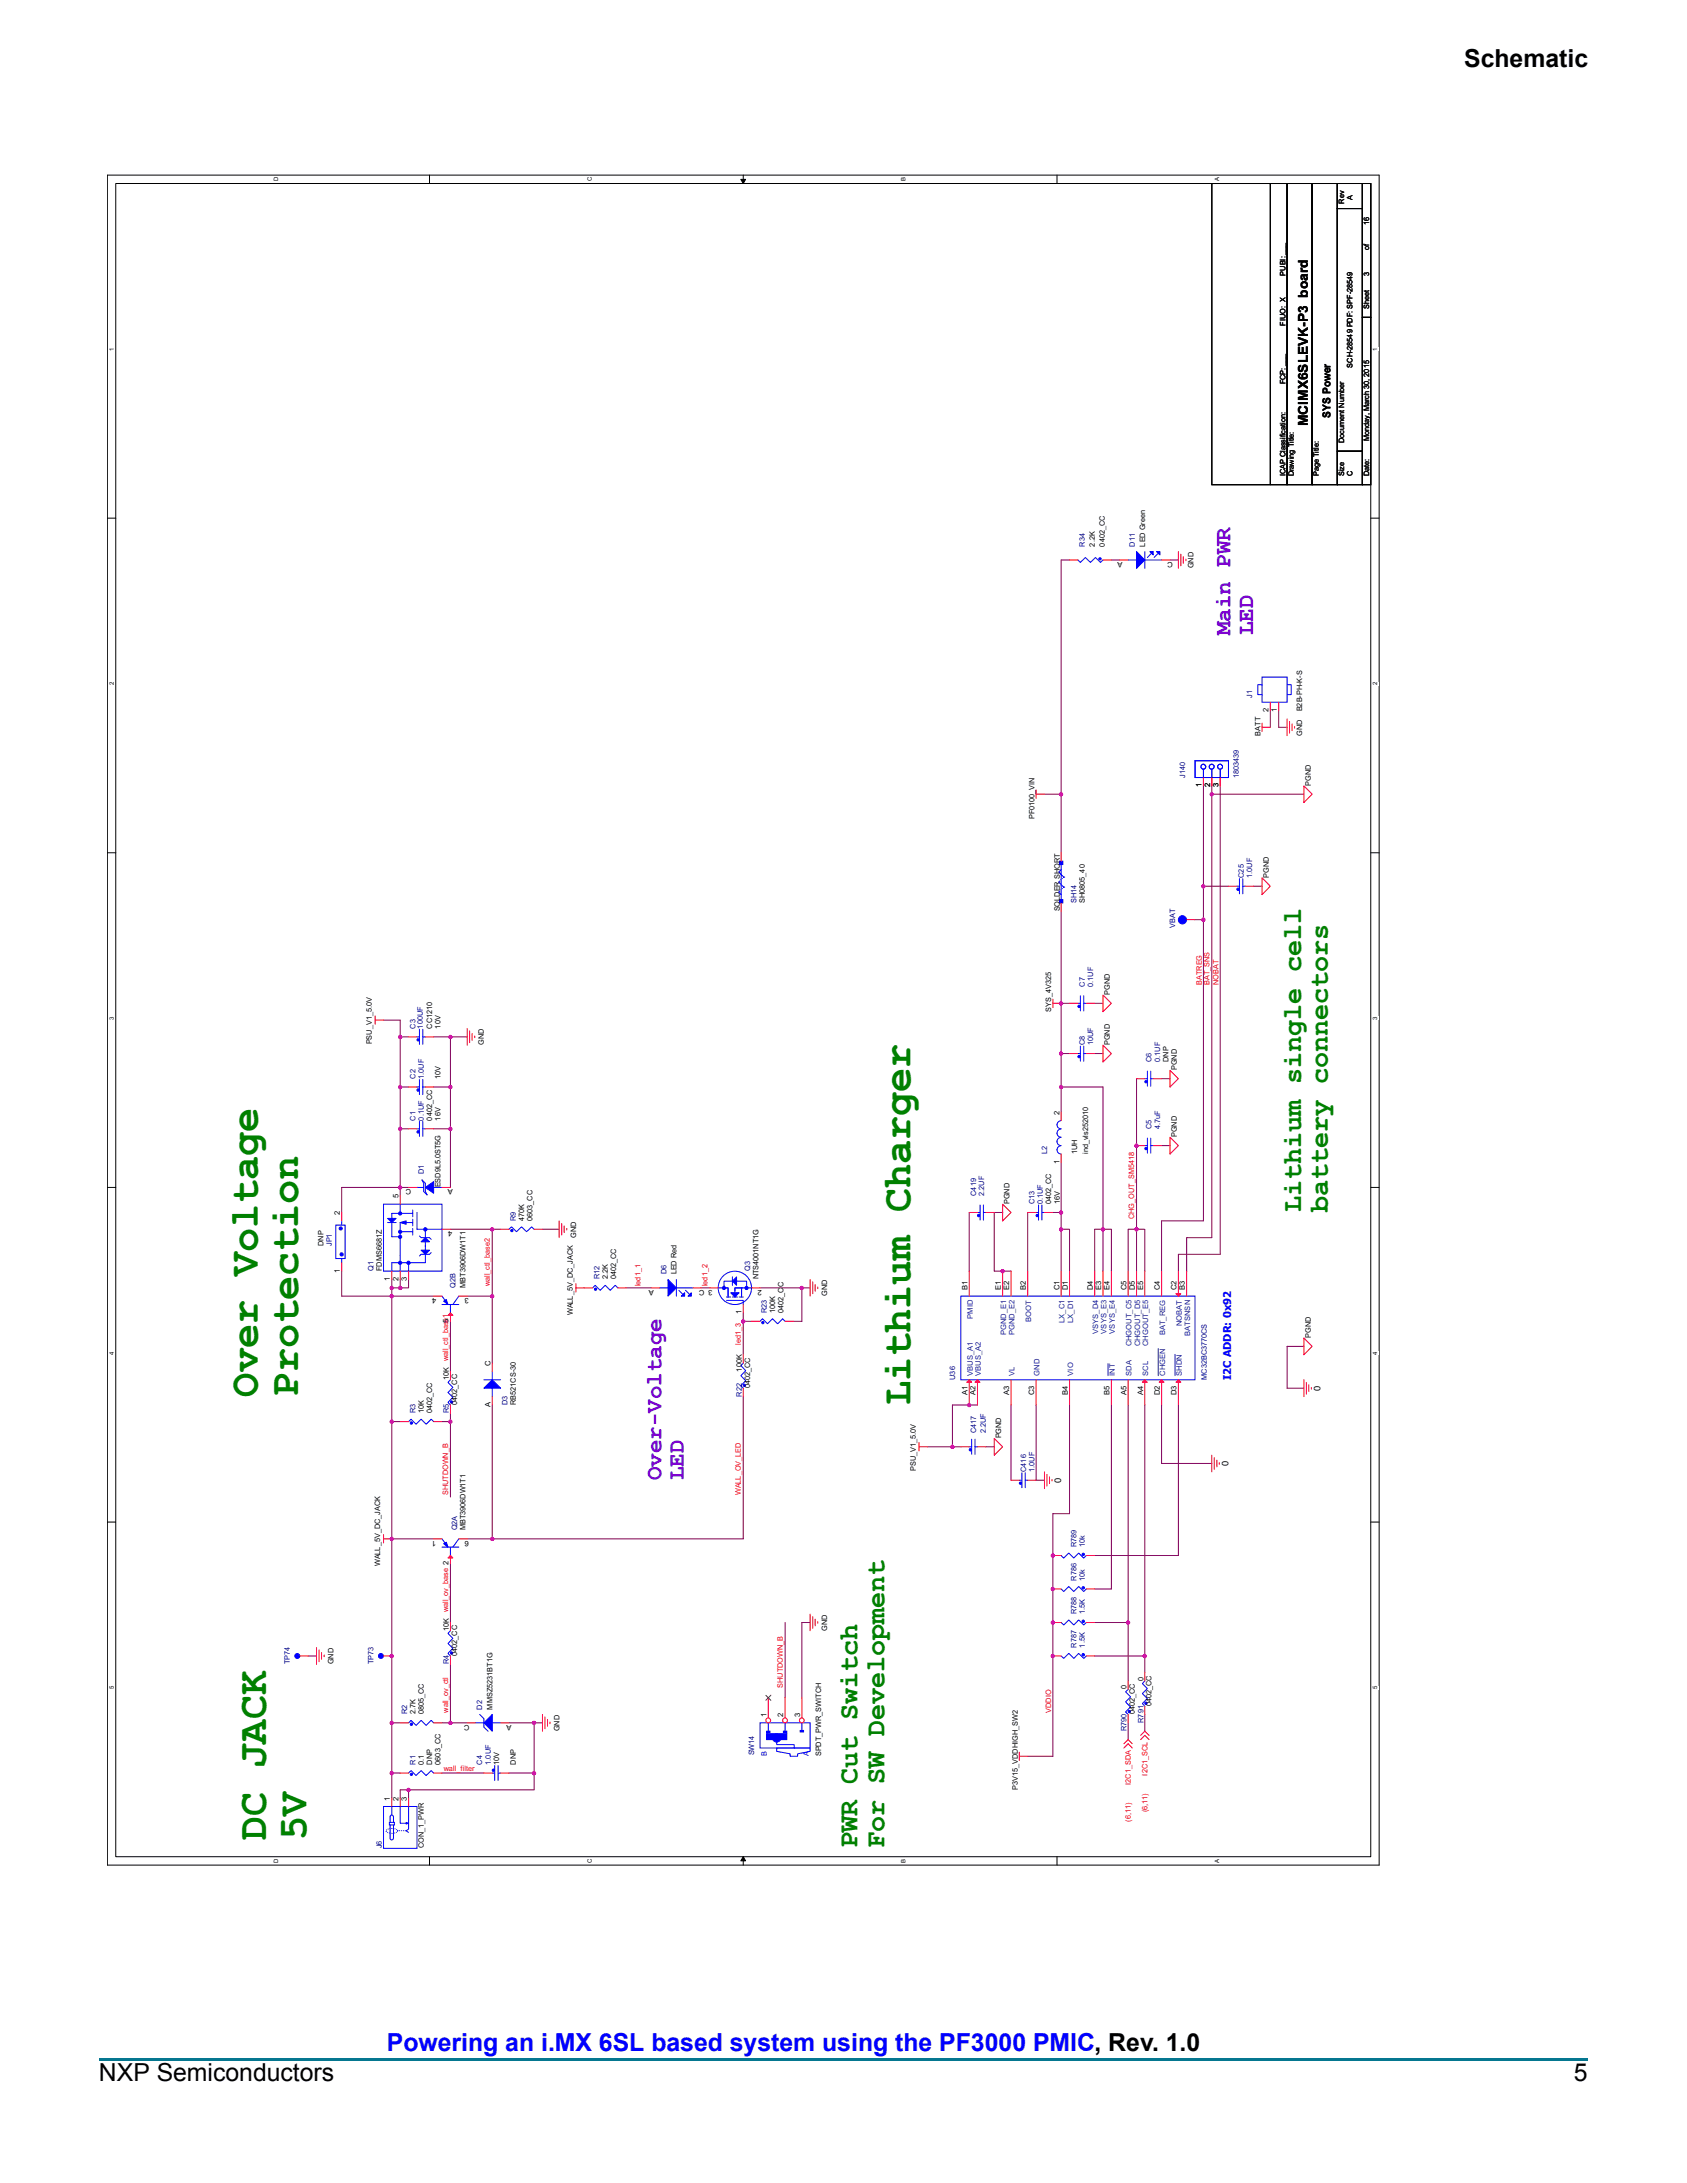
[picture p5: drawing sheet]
<svg xmlns="http://www.w3.org/2000/svg" width="216mm" height="279mm" viewBox="0 0 216 279" stroke-linecap="round" stroke-linejoin="round" font-family="sans-serif">
<defs><g id="words">
<g font-size="5.1" fill="#008000">
<text x="33" y="178.7" transform="rotate(-90 33 178.7)">Over Voltage</text>
<text x="38.1" y="178.7" transform="rotate(-90 38.1 178.7)">Protection</text>
<text x="116.5" y="179.8" transform="rotate(-90 116.5 179.8)">Lithium Charger</text>
<text x="34.1" y="235.5" transform="rotate(-90 34.1 235.5)">DC JACK</text>
<text x="39.2" y="235.5" transform="rotate(-90 39.2 235.5)">5V</text>
</g>
<g font-size="3.4" fill="#008000">
<text x="166.5" y="155.2" transform="rotate(-90 166.5 155.2)">Lithium single cell</text>
<text x="169.9" y="155.2" transform="rotate(-90 169.9 155.2)">battery connectors</text>
<text x="109.8" y="236.6" transform="rotate(-90 109.8 236.6)">PWR Cut Switch</text>
<text x="113.2" y="236.6" transform="rotate(-90 113.2 236.6)">For SW Development</text>
</g>
<g font-size="3.2">
<text x="187.4" y="8.6">Schematic</text>
<text x="12.7" y="266.4">NXP Semiconductors</text>
<text x="201.4" y="266.4">5</text>
</g>
<text font-size="3.2" fill="#00f" x="49.5" y="262.5">Powering an i.MX 6SL based system using the PF3000 PMIC, Rev. 1.0</text>
<g font-size="2.9" fill="#8000ff">
<text x="157.5" y="81.3" transform="rotate(-90 157.5 81.3)">Main PWR</text>
<text x="160.4" y="81.3" transform="rotate(-90 160.4 81.3)">LED</text>
<text x="84.7" y="189.5" transform="rotate(-90 84.7 189.5)">Over-Voltage</text>
<text x="87.5" y="189.5" transform="rotate(-90 87.5 189.5)">LED</text>
</g>
<text font-size="1.7" x="167.4" y="54.5" transform="rotate(-90 167.4 54.5)">MCIMX6SLEVK-P3 board</text>
<text font-size="1.4" x="170.3" y="53.5" transform="rotate(-90 170.3 53.5)">SYS Power</text>
<text font-size="1.4" fill="#00f" x="157.5" y="176.6" transform="rotate(-90 157.5 176.6)">I2C ADDR: 0x92</text>
<g font-size="1.2">
<text x="169" y="178" transform="rotate(-90 169 178)">0</text>
<text x="135.8" y="189.8" transform="rotate(-90 135.8 189.8)">0</text>
<text x="157.2" y="187.6" transform="rotate(-90 157.2 187.6)">0</text>
</g>
<g font-size="1">
<text x="172" y="26.1" transform="rotate(-90 172 26.1)">Rev</text>
<text x="173.1" y="25.6" transform="rotate(-90 173.1 25.6)">A</text>
<text x="175.2" y="28.8" transform="rotate(-90 175.2 28.8)">16</text>
<text x="164.5" y="35.3" transform="rotate(-90 164.5 35.3)">PUBI: ___</text>
<text x="175.2" y="35.3" transform="rotate(-90 175.2 35.3)">3</text>
<text x="175.2" y="32" transform="rotate(-90 175.2 32)">of</text>
<text x="164.5" y="41.7" transform="rotate(-90 164.5 41.7)">FIUO: X</text>
<text x="175.2" y="39.6" transform="rotate(-90 175.2 39.6)">Sheet</text>
<text x="173.1" y="47.1" transform="rotate(-90 173.1 47.1)">SCH-28549 PDF: SPF-28549</text>
<text x="164.5" y="49.2" transform="rotate(-90 164.5 49.2)">FCP: ___</text>
<text x="172" y="56.7" transform="rotate(-90 172 56.7)">Document Number</text>
<text x="175.2" y="56.5" transform="rotate(-90 175.2 56.5)">Monday, March 30, 2015</text>
<text x="164.5" y="61" transform="rotate(-90 164.5 61)">ICAP Classification:</text>
<text x="165.6" y="61" transform="rotate(-90 165.6 61)">Drawing Title:</text>
<text x="168.8" y="61" transform="rotate(-90 168.8 61)">Page Title:</text>
<text x="172" y="61" transform="rotate(-90 172 61)">Size</text>
<text x="173.1" y="61" transform="rotate(-90 173.1 61)">C</text>
<text x="175.2" y="61" transform="rotate(-90 175.2 61)">Date:</text>
<text x="140.1" y="70" transform="rotate(-90 140.1 70)">2.2K</text>
<text x="141.4" y="70" transform="rotate(-90 141.4 70)">0402_CC</text>
<text x="143.6" y="71.9" transform="rotate(-180 143.6 71.9)">A</text>
<text x="146.5" y="70" transform="rotate(-90 146.5 70)">LED Green</text>
<text x="150.1" y="71.9" transform="rotate(-180 150.1 71.9)">C</text>
<text x="152.7" y="72.7" transform="rotate(-90 152.7 72.7)">GND</text>
<text x="161.3" y="94.2" transform="rotate(-90 161.3 94.2)">BATT</text>
<text x="162.3" y="91.2" transform="rotate(-90 162.3 91.2)">2</text>
<text x="163.4" y="91.2" transform="rotate(-90 163.4 91.2)">1</text>
<text x="166.7" y="94.2" transform="rotate(-90 166.7 94.2)">GND</text>
<text x="166.7" y="91.1" transform="rotate(-90 166.7 91.1)">B2B-PH-K-S</text>
<text x="153.8" y="100.8" transform="rotate(-90 153.8 100.8)">1</text>
<text x="154.9" y="100.8" transform="rotate(-90 154.9 100.8)">2</text>
<text x="155.9" y="100.8" transform="rotate(-90 155.9 100.8)">3</text>
<text x="167.7" y="100.6" transform="rotate(-90 167.7 100.6)">PGND</text>
<text x="132.4" y="104.9" transform="rotate(-90 132.4 104.9)">PF0100_VIN</text>
<text x="162.4" y="112.4" transform="rotate(-90 162.4 112.4)">PGND</text>
<text x="135.6" y="116.6" transform="rotate(-90 135.6 116.6)">SOLDER SHORT</text>
<text x="138.8" y="115.6" transform="rotate(-90 138.8 115.6)">SH0805_40</text>
<text x="55.3" y="131.6" transform="rotate(-90 55.3 131.6)">CC1210</text>
<text x="56.4" y="131.6" transform="rotate(-90 56.4 131.6)">10V</text>
<text x="134.5" y="129.5" transform="rotate(-90 134.5 129.5)">SYS_4V325</text>
<text x="142" y="127.4" transform="rotate(-90 142 127.4)">PGND</text>
<text x="47.6" y="133.7" transform="rotate(-90 47.6 133.7)">PSU_V1_5.0V</text>
<text x="61.9" y="133.8" transform="rotate(-90 61.9 133.8)">GND</text>
<text x="142" y="133.8" transform="rotate(-90 142 133.8)">PGND</text>
<text x="149.5" y="135.9" transform="rotate(-90 149.5 135.9)">DNP</text>
<text x="150.6" y="137" transform="rotate(-90 150.6 137)">PGND</text>
<text x="55.3" y="143.4" transform="rotate(-90 55.3 143.4)">0402_CC</text>
<text x="56.4" y="143.4" transform="rotate(-90 56.4 143.4)">16V</text>
<text x="56.4" y="138.1" transform="rotate(-90 56.4 138.1)">10V</text>
<text x="135.6" y="142.7" transform="rotate(-90 135.6 142.7)">2</text>
<text x="135.6" y="149" transform="rotate(-90 135.6 149)">1</text>
<text x="137.9" y="147.7" transform="rotate(-90 137.9 147.7)">1UH</text>
<text x="139.3" y="147.7" transform="rotate(-90 139.3 147.7)">ind_vls252010</text>
<text x="150.6" y="145.6" transform="rotate(-90 150.6 145.6)">PGND</text>
<text x="43.5" y="155.5" transform="rotate(-90 43.5 155.5)">2</text>
<text x="51" y="153.4" transform="rotate(-90 51 153.4)">5</text>
<text x="52.6" y="152.2" transform="rotate(-180 52.6 152.2)">C</text>
<text x="56.4" y="152" transform="rotate(-90 56.4 152)">ESD9L5.0ST5G</text>
<text x="58" y="152.2" transform="rotate(-180 58 152.2)">A</text>
<text x="129.2" y="154.1" transform="rotate(-90 129.2 154.1)">PGND</text>
<text x="134.5" y="154.1" transform="rotate(-90 134.5 154.1)">0402_CC</text>
<text x="135.6" y="154.1" transform="rotate(-90 135.6 154.1)">16V</text>
<text x="41.4" y="159.5" transform="rotate(-90 41.4 159.5)">DNP</text>
<text x="57.9" y="157.6" transform="rotate(-180 57.9 157.6)">4</text>
<text x="67.1" y="156.3" transform="rotate(-90 67.1 156.3)">470K</text>
<text x="68.2" y="156.3" transform="rotate(-90 68.2 156.3)">0603_CC</text>
<text x="73.7" y="158.4" transform="rotate(-90 73.7 158.4)">GND</text>
<text x="43.5" y="162.9" transform="rotate(-90 43.5 162.9)">1</text>
<text x="48.9" y="162.7" transform="rotate(-90 48.9 162.7)">FDMS6681Z</text>
<text x="49.9" y="164" transform="rotate(-90 49.9 164)">1</text>
<text x="51" y="164" transform="rotate(-90 51 164)">2</text>
<text x="52.1" y="164" transform="rotate(-90 52.1 164)">3</text>
<text x="55.8" y="166.1" transform="rotate(-180 55.8 166.1)">4</text>
<text x="59.6" y="164.8" transform="rotate(-90 59.6 164.8)">MBT3906DW1T1</text>
<text x="60" y="166.1" transform="rotate(-180 60 166.1)">3</text>
<text x="77.8" y="163.8" transform="rotate(-90 77.8 163.8)">2.2K</text>
<text x="78.9" y="163.8" transform="rotate(-90 78.9 163.8)">0402_CC</text>
<text x="83.7" y="165.1" transform="rotate(-180 83.7 165.1)">A</text>
<text x="86.6" y="163.1" transform="rotate(-90 86.6 163.1)">LED Red</text>
<text x="91.2" y="165.1" transform="rotate(-180 91.2 165.1)">3 C</text>
<text x="97.1" y="163.8" transform="rotate(-90 97.1 163.8)">NTS4001NT1G</text>
<text x="97.5" y="165.1" transform="rotate(-180 97.5 165.1)">2</text>
<text x="105.8" y="165.9" transform="rotate(-90 105.8 165.9)">GND</text>
<text x="123.8" y="165.1" transform="rotate(-90 123.8 165.1)">B1</text>
<text x="128.1" y="165.1" transform="rotate(-90 128.1 165.1)">E1</text>
<text x="129.2" y="165.1" transform="rotate(-90 129.2 165.1)">E2</text>
<text x="131.3" y="165.1" transform="rotate(-90 131.3 165.1)">B2</text>
<text x="135.6" y="165.1" transform="rotate(-90 135.6 165.1)">C1</text>
<text x="136.6" y="165.1" transform="rotate(-90 136.6 165.1)">D1</text>
<text x="139.9" y="165.1" transform="rotate(-90 139.9 165.1)">D4</text>
<text x="140.9" y="165.1" transform="rotate(-90 140.9 165.1)">E3</text>
<text x="142" y="165.1" transform="rotate(-90 142 165.1)">E4</text>
<text x="144.1" y="165.1" transform="rotate(-90 144.1 165.1)">C5</text>
<text x="145.2" y="165.1" transform="rotate(-90 145.2 165.1)">D5</text>
<text x="146.3" y="165.1" transform="rotate(-90 146.3 165.1)">E5</text>
<text x="148.4" y="165.1" transform="rotate(-90 148.4 165.1)">C4</text>
<text x="150.6" y="165.1" transform="rotate(-90 150.6 165.1)">C2</text>
<text x="151.6" y="165.1" transform="rotate(-90 151.6 165.1)">B3</text>
<text x="57.4" y="169.3" transform="rotate(-90 57.4 169.3)">5</text>
<text x="73.3" y="168.4" transform="rotate(-90 73.3 168.4)">WALL_5V_DC_JACK</text>
<text x="94.9" y="168.2" transform="rotate(-90 94.9 168.2)">1</text>
<text x="99.2" y="168" transform="rotate(-90 99.2 168)">100K</text>
<text x="100.3" y="168" transform="rotate(-90 100.3 168)">0402_CC</text>
<text x="167.7" y="171.2" transform="rotate(-90 167.7 171.2)">PGND</text>
<text x="57.4" y="176.6" transform="rotate(-90 57.4 176.6)">10K</text>
<text x="58.5" y="179.8" transform="rotate(-90 58.5 179.8)">0402_CC</text>
<text x="62.8" y="174.8" transform="rotate(-90 62.8 174.8)">C</text>
<text x="66" y="179.8" transform="rotate(-90 66 179.8)">RB521CS-30</text>
<text x="94.9" y="175.5" transform="rotate(-90 94.9 175.5)">100K</text>
<text x="96" y="177.7" transform="rotate(-90 96 177.7)">0402_CC</text>
<text x="123.8" y="178.5" transform="rotate(-90 123.8 178.5)">A1</text>
<text x="124.9" y="178.5" transform="rotate(-90 124.9 178.5)">A2</text>
<text x="129.2" y="178.5" transform="rotate(-90 129.2 178.5)">A3</text>
<text x="132.4" y="178.6" transform="rotate(-90 132.4 178.6)">C3</text>
<text x="136.6" y="178.5" transform="rotate(-90 136.6 178.5)">B4</text>
<text x="142" y="178.5" transform="rotate(-90 142 178.5)">B5</text>
<text x="144.1" y="178.5" transform="rotate(-90 144.1 178.5)">A5</text>
<text x="146.3" y="178.5" transform="rotate(-90 146.3 178.5)">A4</text>
<text x="148.4" y="178.6" transform="rotate(-90 148.4 178.6)">D2</text>
<text x="150.6" y="178.6" transform="rotate(-90 150.6 178.6)">D3</text>
<text x="54.2" y="180.9" transform="rotate(-90 54.2 180.9)">10K</text>
<text x="55.3" y="180.9" transform="rotate(-90 55.3 180.9)">0402_CC</text>
<text x="62.8" y="180.1" transform="rotate(-90 62.8 180.1)">A</text>
<text x="128.1" y="184.1" transform="rotate(-90 128.1 184.1)">PGND</text>
<text x="117.2" y="188.3" transform="rotate(-90 117.2 188.3)">PSU_V1_5.0V</text>
<text x="55.8" y="197.2" transform="rotate(-180 55.8 197.2)">1</text>
<text x="59.6" y="195.9" transform="rotate(-90 59.6 195.9)">MBT3906DW1T1</text>
<text x="60" y="197.2" transform="rotate(-180 60 197.2)">6</text>
<text x="48.7" y="200.5" transform="rotate(-90 48.7 200.5)">WALL_5V_DC_JACK</text>
<text x="57.4" y="208.7" transform="rotate(-90 57.4 208.7)">10K</text>
<text x="105.8" y="208.7" transform="rotate(-90 105.8 208.7)">GND</text>
<text x="42.7" y="213" transform="rotate(-90 42.7 213)">GND</text>
<text x="58.5" y="211.9" transform="rotate(-90 58.5 211.9)">0402_CC</text>
<text x="146.3" y="215.1" transform="rotate(-90 146.3 215.1)">0</text>
<text x="53.2" y="219.4" transform="rotate(-90 53.2 219.4)">2.7K</text>
<text x="54.2" y="219.4" transform="rotate(-90 54.2 219.4)">0805_CC</text>
<text x="60.1" y="220.7" transform="rotate(-180 60.1 220.7)">C</text>
<text x="63" y="218.8" transform="rotate(-90 63 218.8)">MMSZ5231BT1G</text>
<text x="65.5" y="220.7" transform="rotate(-180 65.5 220.7)">A</text>
<text x="71.6" y="221.6" transform="rotate(-90 71.6 221.6)">GND</text>
<text x="98.1" y="219.8" transform="rotate(-90 98.1 219.8)">1</text>
<text x="100.2" y="219.8" transform="rotate(-90 100.2 219.8)">2</text>
<text x="102.4" y="219.8" transform="rotate(-90 102.4 219.8)">3</text>
<text x="144.2" y="216.2" transform="rotate(-90 144.2 216.2)">0</text>
<text x="145.3" y="219.4" transform="rotate(-90 145.3 219.4)">0402_CC</text>
<text x="147.4" y="218.4" transform="rotate(-90 147.4 218.4)">0402_CC</text>
<text x="54.2" y="225.9" transform="rotate(-90 54.2 225.9)">0.1</text>
<text x="55.3" y="225.9" transform="rotate(-90 55.3 225.9)">DNP</text>
<text x="56.4" y="225.9" transform="rotate(-90 56.4 225.9)">0603_CC</text>
<text x="63.9" y="225.9" transform="rotate(-90 63.9 225.9)">10V</text>
<text x="66" y="225.9" transform="rotate(-90 66 225.9)">DNP</text>
<text x="105.1" y="224.8" transform="rotate(-90 105.1 224.8)">SPDT_PWR_SWITCH</text>
<text x="49.9" y="230.5" transform="rotate(-90 49.9 230.5)">1</text>
<text x="51" y="230.5" transform="rotate(-90 51 230.5)">2</text>
<text x="52.1" y="230.5" transform="rotate(-90 52.1 230.5)">3</text>
<text x="130.3" y="229.1" transform="rotate(-90 130.3 229.1)">P3V15_VDDHIGH_SW2</text>
<text x="54.2" y="236.6" transform="rotate(-90 54.2 236.6)">CON_1_PWR</text>
</g>
<g font-size="1" fill="#000080">
<text x="138.8" y="70" transform="rotate(-90 138.8 70)">R34</text>
<text x="145.3" y="70" transform="rotate(-90 145.3 70)">D11</text>
<text x="160.2" y="89.3" transform="rotate(-90 160.2 89.3)">J1</text>
<text x="151.7" y="99.5" transform="rotate(-90 151.7 99.5)">J140</text>
<text x="158.5" y="99.6" transform="rotate(-90 158.5 99.6)">1803439</text>
<text x="159.2" y="112.4" transform="rotate(-90 159.2 112.4)">C25</text>
<text x="160.2" y="112.4" transform="rotate(-90 160.2 112.4)">1.0UF</text>
<text x="137.8" y="115.6" transform="rotate(-90 137.8 115.6)">SH14</text>
<text x="150.4" y="118.8" transform="rotate(-90 150.4 118.8)">VBAT</text>
<text x="53.2" y="131.6" transform="rotate(-90 53.2 131.6)">C3</text>
<text x="54.1" y="131.6" transform="rotate(-90 54.1 131.6)">100UF</text>
<text x="138.8" y="126.3" transform="rotate(-90 138.8 126.3)">C7</text>
<text x="139.9" y="126.3" transform="rotate(-90 139.9 126.3)">0.1UF</text>
<text x="138.8" y="133.8" transform="rotate(-90 138.8 133.8)">C8</text>
<text x="139.9" y="133.8" transform="rotate(-90 139.9 133.8)">10UF</text>
<text x="147.4" y="135.9" transform="rotate(-90 147.4 135.9)">C6</text>
<text x="148.5" y="135.9" transform="rotate(-90 148.5 135.9)">0.1UF</text>
<text x="53.2" y="143.4" transform="rotate(-90 53.2 143.4)">C1</text>
<text x="53.2" y="138.1" transform="rotate(-90 53.2 138.1)">C2</text>
<text x="54.2" y="143.4" transform="rotate(-90 54.2 143.4)">0.1UF</text>
<text x="54.2" y="138.1" transform="rotate(-90 54.2 138.1)">1.0UF</text>
<text x="134" y="147.7" transform="rotate(-90 134 147.7)">L2</text>
<text x="147.4" y="144.5" transform="rotate(-90 147.4 144.5)">C5</text>
<text x="148.5" y="144.5" transform="rotate(-90 148.5 144.5)">4.7uF</text>
<text x="54.2" y="150.3" transform="rotate(-90 54.2 150.3)">D1</text>
<text x="124.9" y="153.1" transform="rotate(-90 124.9 153.1)">C419</text>
<text x="126" y="153.1" transform="rotate(-90 126 153.1)">2.2UF</text>
<text x="132.4" y="154.1" transform="rotate(-90 132.4 154.1)">C13</text>
<text x="133.5" y="154.1" transform="rotate(-90 133.5 154.1)">0.1UF</text>
<text x="42.5" y="159.5" transform="rotate(-90 42.5 159.5)">JP1</text>
<text x="66" y="156.3" transform="rotate(-90 66 156.3)">R9</text>
<text x="47.8" y="162.7" transform="rotate(-90 47.8 162.7)">Q1</text>
<text x="58.3" y="164.8" transform="rotate(-90 58.3 164.8)">Q2B</text>
<text x="76.7" y="163.8" transform="rotate(-90 76.7 163.8)">R12</text>
<text x="85.3" y="163.1" transform="rotate(-90 85.3 163.1)">D6</text>
<text x="96" y="162.7" transform="rotate(-90 96 162.7)">Q3</text>
<text x="98.1" y="168" transform="rotate(-90 98.1 168)">R23</text>
<text x="64.9" y="179.8" transform="rotate(-90 64.9 179.8)">D3</text>
<text x="94.9" y="178.7" transform="rotate(-90 94.9 178.7)">R22</text>
<text x="122.2" y="176.6" transform="rotate(-90 122.2 176.6)">U36</text>
<text x="154.5" y="176.6" transform="rotate(-90 154.5 176.6)">MC32BC3770CS</text>
<text x="53.2" y="180.9" transform="rotate(-90 53.2 180.9)">R3</text>
<text x="57.4" y="180.9" transform="rotate(-90 57.4 180.9)">R5</text>
<text x="124.9" y="183.5" transform="rotate(-90 124.9 183.5)">C417</text>
<text x="126.2" y="183.5" transform="rotate(-90 126.2 183.5)">2.2UF</text>
<text x="131.3" y="188.4" transform="rotate(-90 131.3 188.4)">C416</text>
<text x="132.4" y="188.4" transform="rotate(-90 132.4 188.4)">1.0UF</text>
<text x="58.5" y="195.9" transform="rotate(-90 58.5 195.9)">Q2A</text>
<text x="137.8" y="202.3" transform="rotate(-90 137.8 202.3)">R786</text>
<text x="137.8" y="198" transform="rotate(-90 137.8 198)">R789</text>
<text x="138.8" y="202.3" transform="rotate(-90 138.8 202.3)">10k</text>
<text x="138.8" y="198" transform="rotate(-90 138.8 198)">10k</text>
<text x="137.8" y="206.6" transform="rotate(-90 137.8 206.6)">R788</text>
<text x="138.8" y="206.6" transform="rotate(-90 138.8 206.6)">1.5K</text>
<text x="37.1" y="213" transform="rotate(-90 37.1 213)">TP74</text>
<text x="47.8" y="213" transform="rotate(-90 47.8 213)">TP73</text>
<text x="57.4" y="213" transform="rotate(-90 57.4 213)">R4</text>
<text x="137.8" y="210.9" transform="rotate(-90 137.8 210.9)">R787</text>
<text x="138.8" y="210.9" transform="rotate(-90 138.8 210.9)">1.5K</text>
<text x="52.1" y="219.4" transform="rotate(-90 52.1 219.4)">R2</text>
<text x="61.7" y="218.8" transform="rotate(-90 61.7 218.8)">D2</text>
<text x="144.2" y="221.6" transform="rotate(-90 144.2 221.6)">R790</text>
<text x="146.3" y="220.5" transform="rotate(-90 146.3 220.5)">R791</text>
<text x="53.2" y="225.9" transform="rotate(-90 53.2 225.9)">R1</text>
<text x="61.7" y="225.9" transform="rotate(-90 61.7 225.9)">C4</text>
<text x="62.8" y="225.9" transform="rotate(-90 62.8 225.9)">1.0UF</text>
<text x="96.5" y="224.7" transform="rotate(-90 96.5 224.7)">SW14</text>
<text x="48.9" y="236.6" transform="rotate(-90 48.9 236.6)">J6</text>
</g>
<g font-size="1" fill="#f00">
<text x="153.8" y="126.1" transform="rotate(-90 153.8 126.1)">BATREG</text>
<text x="154.8" y="126.1" transform="rotate(-90 154.8 126.1)">BAT_SNS</text>
<text x="155.9" y="126.1" transform="rotate(-90 155.9 126.1)">NOBAT</text>
<text x="145.2" y="156" transform="rotate(-90 145.2 156)">CHG_OUT_SM5418</text>
<text x="62.7" y="164.6" transform="rotate(-90 62.7 164.6)">wall_ctl_base2</text>
<text x="82" y="164.6" transform="rotate(-90 82 164.6)">led1_1</text>
<text x="90.5" y="164.6" transform="rotate(-90 90.5 164.6)">led1_2</text>
<text x="94.8" y="172.1" transform="rotate(-90 94.8 172.1)">led1_3</text>
<text x="57.3" y="174.3" transform="rotate(-90 57.3 174.3)">wall_ctl_base1</text>
<text x="57.3" y="191.4" transform="rotate(-90 57.3 191.4)">SHUTDOWN_B</text>
<text x="94.8" y="191.4" transform="rotate(-90 94.8 191.4)">WALL_OV_LED</text>
<text x="57.3" y="206.4" transform="rotate(-90 57.3 206.4)">wall_ov_base 2</text>
<text x="57.3" y="219.2" transform="rotate(-90 57.3 219.2)">wall_ov_ctl</text>
<text x="100.2" y="216" transform="rotate(-90 100.2 216)">SHUTDOWN_B</text>
<text x="134.5" y="219.2" transform="rotate(-90 134.5 219.2)">VDDIO</text>
<text x="56.8" y="226.6">wall_filter</text>
<text x="146.9" y="227.2" transform="rotate(-90 146.9 227.2)">I2C1_SCL</text>
<text x="144.7" y="233.1" transform="rotate(-90 144.7 233.1)">(6,11)</text>
<text x="144.7" y="228.4" transform="rotate(-90 144.7 228.4)">I2C1_SDA</text>
<text x="146.9" y="232" transform="rotate(-90 146.9 232)">(6,11)</text>
</g>
<g font-size="1" fill="#004080">
<text x="124.5" y="168.8" transform="rotate(-90 124.5 168.8)">PMID</text>
<text x="128.8" y="170.9" transform="rotate(-90 128.8 170.9)">PGND_E1</text>
<text x="129.8" y="170.9" transform="rotate(-90 129.8 170.9)">PGND_E2</text>
<text x="132" y="169.1" transform="rotate(-90 132 169.1)">BOOT</text>
<text x="136.2" y="169.3" transform="rotate(-90 136.2 169.3)">LX_C1</text>
<text x="137.3" y="169.3" transform="rotate(-90 137.3 169.3)">LX_D1</text>
<text x="140.5" y="170.7" transform="rotate(-90 140.5 170.7)">VSYS_D4</text>
<text x="141.6" y="170.7" transform="rotate(-90 141.6 170.7)">VSYS_E3</text>
<text x="142.7" y="170.7" transform="rotate(-90 142.7 170.7)">VSYS_E4</text>
<text x="144.8" y="172.3" transform="rotate(-90 144.8 172.3)">CHGOUT_C5</text>
<text x="145.9" y="172.3" transform="rotate(-90 145.9 172.3)">CHGOUT_D5</text>
<text x="147" y="172.3" transform="rotate(-90 147 172.3)">CHGOUT_E5</text>
<text x="149.1" y="170.9" transform="rotate(-90 149.1 170.9)">BAT_REG</text>
<text x="151.3" y="169.7" transform="rotate(-90 151.3 169.7)">NOBAT</text>
<text x="152.3" y="171" transform="rotate(-90 152.3 171)">BATSNSN</text>
<text x="124.5" y="176.1" transform="rotate(-90 124.5 176.1)">VBUS_A1</text>
<text x="125.5" y="176.1" transform="rotate(-90 125.5 176.1)">VBUS_A2</text>
<text x="129.8" y="176.1" transform="rotate(-90 129.8 176.1)">VL</text>
<text x="133" y="176.1" transform="rotate(-90 133 176.1)">GND</text>
<text x="137.3" y="176.1" transform="rotate(-90 137.3 176.1)">VIO</text>
<text x="142.7" y="176.1" transform="rotate(-90 142.7 176.1)">INT</text>
<text x="144.8" y="176.1" transform="rotate(-90 144.8 176.1)">SDA</text>
<text x="147" y="176.1" transform="rotate(-90 147 176.1)">SCL</text>
<text x="149.1" y="176.1" transform="rotate(-90 149.1 176.1)">CHGEN</text>
<text x="151.3" y="176.1" transform="rotate(-90 151.3 176.1)">SHDN</text>
</g>
<g font-size="1" fill="#00f">
<text x="98.1" y="224.8" transform="rotate(-90 98.1 224.8)">B</text>
<text x="103.5" y="224.8" transform="rotate(-90 103.5 224.8)">A</text>
</g>
<g font-size=".8">
<text x="35.6" y="23.2" transform="rotate(-90 35.6 23.2)">D</text>
<text x="75.7" y="23.2" transform="rotate(-90 75.7 23.2)">C</text>
<text x="115.9" y="23.2" transform="rotate(-90 115.9 23.2)">B</text>
<text x="156" y="23.2" transform="rotate(-90 156 23.2)">A</text>
<text x="14.5" y="44.9" transform="rotate(-90 14.5 44.9)">1</text>
<text x="176.2" y="44.9" transform="rotate(-90 176.2 44.9)">1</text>
<text x="14.5" y="87.7" transform="rotate(-90 14.5 87.7)">2</text>
<text x="176.2" y="87.7" transform="rotate(-90 176.2 87.7)">2</text>
<text x="14.5" y="130.6" transform="rotate(-90 14.5 130.6)">3</text>
<text x="176.2" y="130.6" transform="rotate(-90 176.2 130.6)">3</text>
<text x="14.5" y="173.4" transform="rotate(-90 14.5 173.4)">4</text>
<text x="176.2" y="173.4" transform="rotate(-90 176.2 173.4)">4</text>
<text x="14.5" y="216.2" transform="rotate(-90 14.5 216.2)">5</text>
<text x="176.2" y="216.2" transform="rotate(-90 176.2 216.2)">5</text>
<text x="35.6" y="238.4" transform="rotate(-90 35.6 238.4)">D</text>
<text x="75.7" y="238.4" transform="rotate(-90 75.7 238.4)">C</text>
<text x="115.9" y="238.4" transform="rotate(-90 115.9 238.4)">B</text>
<text x="156" y="238.4" transform="rotate(-90 156 238.4)">A</text>
</g>
</g></defs>
<path d="M12.7 263.4h.1v.3h-.1z" fill="#057790"/>
<path d="M12.8 263.5h190.4" fill="none" stroke="#057790" stroke-width=".36"/>
<path d="M13.7 21.5h168.6v217.2h-168.6z" fill="#fff"/>
<path d="M13.7 22.4h162.8v216.3h-162.8zM14.8 23.5h160.6v214.1h-160.6z" fill="none" stroke="#000" stroke-width=".13"/>
<g fill="#fff">
<path d="M13.9 215.8h.8v.4h-.8z"/>
<path d="M175.5 215.8h.9v.4h-.9z"/>
</g>
<path d="M13.7 194.8h1.1M175.4 194.8h1.1" fill="none" stroke="#000" stroke-width=".13"/>
<g fill="#fff">
<path d="M13.9 173h.8v.4h-.8z"/>
<path d="M175.5 173h.9v.4h-.9z"/>
</g>
<path d="M13.7 152h1.1M175.4 152h1.1" fill="none" stroke="#000" stroke-width=".13"/>
<g fill="#fff">
<path d="M13.9 130.1h.8v.5h-.8z"/>
<path d="M175.5 130.1h.9v.5h-.9z"/>
</g>
<path d="M13.7 109.1h1.1M175.4 109.1h1.1" fill="none" stroke="#000" stroke-width=".13"/>
<g fill="#fff">
<path d="M13.9 87.3h.8v.4h-.8z"/>
<path d="M175.5 87.3h.9v.4h-.9z"/>
</g>
<path d="M13.7 66.3h1.1M175.4 66.3h1.1" fill="none" stroke="#000" stroke-width=".13"/>
<g fill="#fff">
<path d="M13.9 44.5h.8v.4h-.8z"/>
<path d="M175.5 44.5h.9v.4h-.9z"/>
<path d="M34.9 237.9h.9v.5h-.9z"/>
<path d="M34.9 22.7h.9v.5h-.9z"/>
<path d="M75 237.9h.9v.5h-.9z"/>
<path d="M75 22.7h.9v.5h-.9z"/>
</g>
<path d="M55 22.4v1.1M55 237.6v1.1" fill="none" stroke="#000" stroke-width=".13"/>
<g fill="#fff">
<path d="M115.2 237.9h.9v.5h-.9z"/>
<path d="M115.2 22.7h.9v.5h-.9z"/>
</g>
<path d="M94.8 23h.6l-.3 .5zM95.1 22.4v1.1M95.1 237.6l.3 .6h-.6zM95.1 237.6v1.1" fill="none" stroke="#000" stroke-width=".13"/>
<path d="M94.8 23h.6l-.3 .5zM95.1 237.6l.3 .6h-.6z" fill="#000"/>
<g fill="#fff">
<path d="M155.4 237.9h.8v.5h-.8z"/>
<path d="M155.4 22.7h.8v.5h-.8z"/>
</g>
<path d="M135.3 22.4v1.1M135.3 237.6v1.1" fill="none" stroke="#000" stroke-width=".13"/>
<path d="M63 165.9v8.6M51.2 226.9h-1.1v3.2" fill="none" stroke="#800040" stroke-width=".13"/>
<circle cx="63" cy="165.9" r=".21" fill="#f0f"/>
<circle cx="63" cy="165.9" r=".21" fill="none" stroke="#f0f" stroke-width=".13"/>
<path d="M43.7 152h7.5v1.1" fill="none" stroke="#800040" stroke-width=".13"/>
<circle cx="51.2" cy="152" r=".21" fill="#f0f"/>
<circle cx="51.2" cy="152" r=".21" fill="none" stroke="#f0f" stroke-width=".13"/>
<path d="M57.6 182v9.6M56.6 226.9h5.3" fill="none" stroke="#800040" stroke-width=".13"/>
<circle cx="57.6" cy="182" r=".21" fill="#f0f"/>
<circle cx="57.6" cy="182" r=".21" fill="none" stroke="#f0f" stroke-width=".13"/>
<path d="M43.7 152v3.2M43.7 162.7v3.2h6.4M51.2 182h-1.1v15" fill="none" stroke="#800040" stroke-width=".13"/>
<circle cx="50.1" cy="182" r=".21" fill="#f0f"/>
<circle cx="50.1" cy="182" r=".21" fill="none" stroke="#f0f" stroke-width=".13"/>
<path d="M51.2 229.1v1M52.3 229.1v1M65.1 226.9h3.3" fill="none" stroke="#800040" stroke-width=".13"/>
<circle cx="68.3" cy="226.9" r=".21" fill="#f0f"/>
<circle cx="68.3" cy="226.9" r=".21" fill="none" stroke="#f0f" stroke-width=".13"/>
<path d="M50.1 164.8v1.1M57.6 180.9v1.1h-1" fill="none" stroke="#800040" stroke-width=".13"/>
<circle cx="50.1" cy="164.8" r=".21" fill="#f0f"/>
<circle cx="50.1" cy="164.8" r=".21" fill="none" stroke="#f0f" stroke-width=".13"/>
<path d="M51.2 163.8v1h1.1v-1M57.6 200.2v7.5M68.4 220.5h1" fill="none" stroke="#800040" stroke-width=".13"/>
<circle cx="51.2" cy="164.8" r=".21" fill="#f0f"/>
<circle cx="51.2" cy="164.8" r=".21" fill="none" stroke="#f0f" stroke-width=".13"/>
<path d="M51.2 144.5v7.5M57.6 157.3h5.4M50.1 163.8v1h1.1M50.1 165.9h5.4M57.6 169.1v6.4M59.8 165.9h3.2M59.8 197h3.2M51.2 229.1h1.1M57.6 220.5h2.2" fill="none" stroke="#800040" stroke-width=".13"/>
<circle cx="50.1" cy="165.9" r=".21" fill="#f0f"/>
<circle cx="50.1" cy="165.9" r=".21" fill="none" stroke="#f0f" stroke-width=".13"/>
<path d="M63 157.3v8.6M50.1 165.9v16.1M63 179.8v17.2" fill="none" stroke="#800040" stroke-width=".13"/>
<circle cx="63" cy="197" r=".21" fill="#f0f"/>
<circle cx="63" cy="197" r=".21" fill="none" stroke="#f0f" stroke-width=".13"/>
<path d="M51.2 139.1v5.4" fill="none" stroke="#800040" stroke-width=".13"/>
<circle cx="51.2" cy="139.1" r=".21" fill="#f0f"/>
<circle cx="51.2" cy="139.1" r=".21" fill="none" stroke="#f0f" stroke-width=".13"/>
<circle cx="51.2" cy="144.5" r=".21" fill="#f0f"/>
<circle cx="51.2" cy="144.5" r=".21" fill="none" stroke="#f0f" stroke-width=".13"/>
<path d="M51.2 139.1h1.1M51.2 132.7h1.1M57.6 139.1v5.4h-2.1" fill="none" stroke="#800040" stroke-width=".13"/>
<circle cx="57.6" cy="139.1" r=".21" fill="#f0f"/>
<circle cx="57.6" cy="139.1" r=".21" fill="none" stroke="#f0f" stroke-width=".13"/>
<circle cx="57.6" cy="144.5" r=".21" fill="#f0f"/>
<circle cx="57.6" cy="144.5" r=".21" fill="none" stroke="#f0f" stroke-width=".13"/>
<path d="M52.3 229.1h16.1" fill="none" stroke="#800040" stroke-width=".13"/>
<circle cx="52.3" cy="229.1" r=".21" fill="#f0f"/>
<circle cx="52.3" cy="229.1" r=".21" fill="none" stroke="#f0f" stroke-width=".13"/>
<path d="M55.5 139.1h2.1M57.6 213v7.5M68.4 226.9v2.2" fill="none" stroke="#800040" stroke-width=".13"/>
<circle cx="57.6" cy="220.5" r=".21" fill="#f0f"/>
<circle cx="57.6" cy="220.5" r=".21" fill="none" stroke="#f0f" stroke-width=".13"/>
<path d="M50.1 197h5.4M56.6 220.5h1M68.4 220.5v6.4" fill="none" stroke="#800040" stroke-width=".13"/>
<circle cx="50.1" cy="197" r=".21" fill="#f0f"/>
<circle cx="50.1" cy="197" r=".21" fill="none" stroke="#f0f" stroke-width=".13"/>
<path d="M65.1 220.5h3.3" fill="none" stroke="#800040" stroke-width=".13"/>
<circle cx="68.3" cy="220.5" r=".21" fill="#f0f"/>
<circle cx="68.3" cy="220.5" r=".21" fill="none" stroke="#f0f" stroke-width=".13"/>
<path d="M63 157.3h1.1M69.4 157.3h2.2" fill="none" stroke="#800040" stroke-width=".13"/>
<circle cx="63" cy="157.3" r=".21" fill="#f0f"/>
<circle cx="63" cy="157.3" r=".21" fill="none" stroke="#f0f" stroke-width=".13"/>
<path d="M55.5 132.7h2.1M100.5 207.7v9.6M103.7 207.7h-1.1v9.6" fill="none" stroke="#800040" stroke-width=".13"/>
<circle cx="57.6" cy="132.7" r=".21" fill="#f0f"/>
<circle cx="57.6" cy="132.7" r=".21" fill="none" stroke="#f0f" stroke-width=".13"/>
<path d="M50.1 197v14.9" fill="none" stroke="#800040" stroke-width=".13"/>
<circle cx="50.1" cy="212" r=".21" fill="#f0f"/>
<circle cx="50.1" cy="212" r=".21" fill="none" stroke="#f0f" stroke-width=".13"/>
<path d="M51.2 220.5h-1.1v6.4" fill="none" stroke="#800040" stroke-width=".13"/>
<circle cx="50.1" cy="220.5" r=".21" fill="#f0f"/>
<circle cx="50.1" cy="220.5" r=".21" fill="none" stroke="#f0f" stroke-width=".13"/>
<circle cx="50.1" cy="226.9" r=".21" fill="#f0f"/>
<circle cx="50.1" cy="226.9" r=".21" fill="none" stroke="#f0f" stroke-width=".13"/>
<path d="M95.1 178.7v18.3M96.2 169.1h-1.1v4.3M102.6 164.8h1.1" fill="none" stroke="#800040" stroke-width=".13"/>
<circle cx="95.1" cy="169.1" r=".21" fill="#f0f"/>
<circle cx="95.1" cy="169.1" r=".21" fill="none" stroke="#f0f" stroke-width=".13"/>
<path d="M95.1 168v1.1M102.6 164.8v4.3h-1.1" fill="none" stroke="#800040" stroke-width=".13"/>
<circle cx="102.6" cy="164.8" r=".21" fill="#f0f"/>
<circle cx="102.6" cy="164.8" r=".21" fill="none" stroke="#f0f" stroke-width=".13"/>
<path d="M135.8 71.7v29.9M80.1 164.8h3.2M89.8 164.8h1M97.3 164.8h5.3" fill="none" stroke="#800040" stroke-width=".13"/>
<circle cx="135.8" cy="101.7" r=".21" fill="#f0f"/>
<circle cx="135.8" cy="101.7" r=".21" fill="none" stroke="#f0f" stroke-width=".13"/>
<path d="M135.8 71.7h1.1M142.2 71.7h1.1M149.7 71.7h1.1M49.1 130.6h2.1v2.1M59.8 132.7h-2.2v6.4M57.6 144.5v7.5M63 197h32.1" fill="none" stroke="#800040" stroke-width=".13"/>
<circle cx="51.2" cy="132.7" r=".21" fill="#f0f"/>
<circle cx="51.2" cy="132.7" r=".21" fill="none" stroke="#f0f" stroke-width=".13"/>
<path d="M155.1 100.6v1h11.8M51.2 132.7v6.4M51.2 152h1.1M51.2 144.5h1.1M146.5 179.8v32.1M148.7 179.8v7.5M150.8 179.8v19.3M132.6 189.5h1.1M39.4 211.9h1.1M50.1 211.9v8.6" fill="none" stroke="#800040" stroke-width=".13"/>
<circle cx="146.5" cy="212" r=".21" fill="#f0f"/>
<circle cx="146.5" cy="212" r=".21" fill="none" stroke="#f0f" stroke-width=".13"/>
<path d="M144.4 179.8v27.9" fill="none" stroke="#800040" stroke-width=".13"/>
<circle cx="144.4" cy="207.7" r=".21" fill="#f0f"/>
<circle cx="144.4" cy="207.7" r=".21" fill="none" stroke="#f0f" stroke-width=".13"/>
<path d="M124 179.8h1.1M129.4 179.8v9.7M132.6 179.8v9.7M136.9 179.8v13.9M142.2 179.8v23.6h-2.1M121.9 185.2h1.1M126.2 185.2h1M140.1 199.1h10.7M148.7 187.3h6.4M134.7 207.7v4.2M140.1 211.9h6.4M140.1 207.7h4.3" fill="none" stroke="#800040" stroke-width=".13"/>
<circle cx="134.7" cy="212" r=".21" fill="#f0f"/>
<circle cx="134.7" cy="212" r=".21" fill="none" stroke="#f0f" stroke-width=".13"/>
<circle cx="134.7" cy="207.7" r=".21" fill="#f0f"/>
<circle cx="134.7" cy="207.7" r=".21" fill="none" stroke="#f0f" stroke-width=".13"/>
<path d="M134.7 199.1v8.6" fill="none" stroke="#800040" stroke-width=".13"/>
<circle cx="134.7" cy="203.4" r=".21" fill="#f0f"/>
<circle cx="134.7" cy="203.4" r=".21" fill="none" stroke="#f0f" stroke-width=".13"/>
<path d="M136.9 193.7h-2.2v5.4" fill="none" stroke="#800040" stroke-width=".13"/>
<circle cx="134.7" cy="199.1" r=".21" fill="#f0f"/>
<circle cx="134.7" cy="199.1" r=".21" fill="none" stroke="#f0f" stroke-width=".13"/>
<path d="M127.2 155.2h1.1M131.5 155.2v7.5M135.8 148.8v6.4h-1.1M127.2 162.7h1.1" fill="none" stroke="#800040" stroke-width=".13"/>
<circle cx="128.3" cy="162.7" r=".21" fill="#f0f"/>
<circle cx="128.3" cy="162.7" r=".21" fill="none" stroke="#f0f" stroke-width=".13"/>
<path d="M141.2 139.1v18.2M128.3 162.7h1.1" fill="none" stroke="#800040" stroke-width=".13"/>
<circle cx="141.1" cy="157.3" r=".21" fill="#f0f"/>
<circle cx="141.1" cy="157.3" r=".21" fill="none" stroke="#f0f" stroke-width=".13"/>
<path d="M135.8 157.3h1.1v5.4" fill="none" stroke="#800040" stroke-width=".13"/>
<circle cx="135.8" cy="157.3" r=".21" fill="#f0f"/>
<circle cx="135.8" cy="157.3" r=".21" fill="none" stroke="#f0f" stroke-width=".13"/>
<path d="M135.8 134.8v7.5M140.1 128.4h1.1M140.1 134.8h1.1M135.8 155.2v2.1M141.2 157.3h1M148.7 146.6h1" fill="none" stroke="#800040" stroke-width=".13"/>
<circle cx="135.8" cy="155.2" r=".21" fill="#f0f"/>
<circle cx="135.8" cy="155.2" r=".21" fill="none" stroke="#f0f" stroke-width=".13"/>
<path d="M154 117.7v38.6" fill="none" stroke="#800040" stroke-width=".13"/>
<circle cx="154" cy="117.7" r=".21" fill="#f0f"/>
<circle cx="154" cy="117.7" r=".21" fill="none" stroke="#f0f" stroke-width=".13"/>
<path d="M156.2 100.6v59.9M135.8 139.1h5.4M124 155.2v7.5M127.2 155.2v7.5M142.2 157.3v5.4M145.5 157.3h-1.1v5.4M145.5 157.3v5.4M145.5 157.3h1v5.4M140.1 162.7v-5.4h1.1v5.4" fill="none" stroke="#800040" stroke-width=".13"/>
<circle cx="135.8" cy="139.1" r=".21" fill="#f0f"/>
<circle cx="135.8" cy="139.1" r=".21" fill="none" stroke="#f0f" stroke-width=".13"/>
<path d="M145.5 146.6v10.7M151.9 158.4h3.2M154 156.3h-5.3v6.4M156.2 160.5h-5.4v2.2" fill="none" stroke="#800040" stroke-width=".13"/>
<circle cx="145.4" cy="146.6" r=".21" fill="#f0f"/>
<circle cx="145.4" cy="146.6" r=".21" fill="none" stroke="#f0f" stroke-width=".13"/>
<circle cx="145.4" cy="157.3" r=".21" fill="#f0f"/>
<circle cx="145.4" cy="157.3" r=".21" fill="none" stroke="#f0f" stroke-width=".13"/>
<path d="M154 113.4v4.3h-1.1M135.8 128.4v6.4M145.5 138.1v8.5M151.9 158.4v4.3M118.7 185.2h3.2" fill="none" stroke="#800040" stroke-width=".13"/>
<circle cx="135.8" cy="134.9" r=".21" fill="#f0f"/>
<circle cx="135.8" cy="134.9" r=".21" fill="none" stroke="#f0f" stroke-width=".13"/>
<circle cx="135.8" cy="128.4" r=".21" fill="#f0f"/>
<circle cx="135.8" cy="128.4" r=".21" fill="none" stroke="#f0f" stroke-width=".13"/>
<path d="M155.1 101.6v56.8M135.8 134.8h1.1M135.8 128.4h1.1" fill="none" stroke="#800040" stroke-width=".13"/>
<circle cx="155.1" cy="101.7" r=".21" fill="#f0f"/>
<circle cx="155.1" cy="101.7" r=".21" fill="none" stroke="#f0f" stroke-width=".13"/>
<path d="M148.7 138.1h1M135.8 157.3v5.4M121.9 179.8h2.1M164.7 177.7h2.2M164.7 172.3h2.2" fill="none" stroke="#800040" stroke-width=".13"/>
<circle cx="124" cy="179.8" r=".21" fill="#f0f"/>
<circle cx="124" cy="179.8" r=".21" fill="none" stroke="#f0f" stroke-width=".13"/>
<path d="M121.9 179.8v5.4" fill="none" stroke="#800040" stroke-width=".13"/>
<circle cx="121.9" cy="185.2" r=".21" fill="#f0f"/>
<circle cx="121.9" cy="185.2" r=".21" fill="none" stroke="#f0f" stroke-width=".13"/>
<path d="M154 113.4h3.2" fill="none" stroke="#800040" stroke-width=".13"/>
<circle cx="154" cy="113.4" r=".21" fill="#f0f"/>
<circle cx="154" cy="113.4" r=".21" fill="none" stroke="#f0f" stroke-width=".13"/>
<path d="M162.6 90.9v2.2M163.6 90.9v2.2h1.1M133.7 101.6h2.1v7.5M135.8 116.6v11.8M154 100.6v12.8M160.4 113.4h1.1M164.7 172.3v5.4M134.7 211.9v12.9h-3.2M144.4 207.7v7.4M146.5 211.9v2.2M146.5 219.4v2.2M144.4 220.5v2.2" fill="none" stroke="#800040" stroke-width=".13"/>
<g fill="none" stroke="#f00" stroke-width=".13">
<path d="M150.8 70.6v2.1M151.1 70.9v1.5M151.4 71.2v.9M151.8 71.6v.2M161.5 92.6v1M161.5 93.1h1.1M164.7 92v2.2M165 92.3v1.5M165.4 92.7v.8M165.7 93v.2M132.6 101.1v1.1M132.6 101.6h1.1"/>
<path d="M161.5 112.4l1.1 1-1.1 1.1zM166.9 100.6l1 1-1 1.1zM48 130.6h1.1M48 130v1.1M59.8 131.6v2.2M60.1 132v1.5M60.4 132.3v.8M60.8 132.6v.2M134.7 127.9v1.1M134.7 128.4h1.1M141.2 133.8l1 1-1 1.1zM141.2 127.4l1 1-1 1.1z"/>
<path d="M149.7 137l1.1 1.1-1.1 1zM71.6 156.3v2.1M71.9 156.6v1.5M72.2 156.9v.9M72.5 157.2v.2M128.3 154.1l1.1 1.1-1.1 1.1zM149.7 145.6l1.1 1-1.1 1.1zM73.7 164.3v1.1M73.7 164.8h1.1M103.7 163.8v2.1M104 164.1v1.5M104.3 164.4v.9"/>
<path d="M104.7 164.7v.2M166.9 171.2l1 1.1-1 1.1zM166.9 176.6v2.1M167.2 176.9v1.5M167.5 177.2v.9M167.8 177.6v.2M49.1 196.4v1.1M49.1 197h1M117.6 185.2h1.1M117.6 184.6v1.1M127.2 184.1l1.1 1.1-1.1 1zM133.7 188.4v2.1"/>
<path d="M134 188.7v1.5M134.3 189v.9M134.6 189.4v.2M155.1 186.2v2.2M155.4 186.6v1.5M155.7 186.9v.8M156 187.2v.2M40.5 210.9v2.1M40.8 211.2v1.5M41.2 211.5v.9M41.5 211.8v.2M69.4 219.4v2.2"/>
<path d="M69.7 219.8v1.5M103.7 206.6v2.1M104 206.9v1.5M104.3 207.2v.9M104.7 207.5v.3M70.1 220.1v.8M70.4 220.4v.2M130.4 224.8h1.1M130.4 224.3v1M143.8 223.2l.6-.5 .5 .5M143.8 223.7l.6-.5 .5 .5M146 222.1l.5-.5 .6 .5"/>
<path d="M146 222.7l.5-.6 .6 .6"/>
</g>
<path d="M155.1 23.5h9.6v38.5h-9.6zM162.6 23.5v38.5M164.7 23.5h3.2v38.5h-3.2zM167.9 23.5h3.2v38.5h-3.2zM171.1 26.7h3.3v31.1h-3.3zM171.1 23.5h3.3v3.2h-3.3zM174.4 23.5h1v17.1h-1zM171.1 57.8h3.3v4.2h-3.3zM174.4 40.6h1v21.4h-1z" fill="none" stroke="#000" stroke-width=".13"/>
<path d="M52.3 226.9l.3-.3 .6 .6 .7-.6 .6 .6 .7-.6 .3 .3" fill="none" stroke="#00f" stroke-width=".13"/>
<circle cx="52.7" cy="227.1" r=".15" fill="#00f"/>
<g fill="none" stroke="#00f" stroke-width=".13">
<path d="M49.8 233.2h.7v.4h-.7zM49.9 233.6v1.7l.2 .2 .2-.2M50.3 232.5l-.2-.2-.1 .1-.1 .8M50.4 232.5v.7M50.4 233.6v1.7M52.3 231.2v2.9l-.3 .2 .3 .2"/>
<circle cx="52.7" cy="227.1" r=".15"/>
</g>
<path d="M51.2 226.9h1.1M55.5 226.9h1.1" fill="none" stroke="#f00" stroke-width=".13"/>
<path d="M52 233.2l.3 .2-.3 .1z" fill="#00f"/>
<path d="M49.1 231.2h4.3v5.4h-4.3zM49.5 234.2a1.16 1.16 0 0 1 1.4 .1 1.04 1.04 0 0 1-1.5 0zM50.1 231.2v1.1M50.9 234.3h1.1M51.2 231.2v2.2h.8M52 234.3h.1M52 233.2l.3 .2-.3 .1z" fill="none" stroke="#00f" stroke-width=".13"/>
<path d="M50.1 230.1v1.1M51.2 230.1v1.1M52.3 230.1v1.1" fill="none" stroke="#f00" stroke-width=".13"/>
<path d="M63 176.6l1.1 1.1h-2.2z" fill="#00f"/>
<path d="M65.1 157.3l.4-.3 .6 .6 .6-.6 .7 .6 .6-.6 .4 .3M61.9 176.6h2.2M63 175.5v1.1M63 177.7v1M63 176.6l1.1 1.1h-2.2z" fill="none" stroke="#00f" stroke-width=".13"/>
<path d="M63 174.5v1M63 178.7v1.1" fill="none" stroke="#f00" stroke-width=".13"/>
<circle cx="65.5" cy="157.5" r=".15" fill="#00f"/>
<g fill="none" stroke="#00f" stroke-width=".13">
<path d="M158.6 112.5v1.9M159.1 113.4h.3M159.1 112.5v1.9"/>
<circle cx="65.5" cy="157.5" r=".15"/>
</g>
<path d="M64.1 157.3h1M68.4 157.3h1" fill="none" stroke="#f00" stroke-width=".13"/>
<circle cx="158.4" cy="113.8" r=".16" fill="#00f"/>
<g fill="none" stroke="#00f" stroke-width=".13">
<path d="M158.3 113.4h.3"/>
<circle cx="158.4" cy="113.8" r=".16"/>
</g>
<path d="M157.2 113.4h1.1M159.4 113.4h1" fill="none" stroke="#f00" stroke-width=".13"/>
<path d="M61.9 220.5l1.1-1.1v2.2z" fill="#00f"/>
<path d="M61.4 219.4l.5 .6v1l.6 .6M52.3 220.5l.3-.3 .6 .6 .7-.6 .6 .6 .7-.6 .3 .3M60.9 220.5h1M61.9 220.5l1.1-1.1v2.2zM63 220.5h1.1" fill="none" stroke="#00f" stroke-width=".13"/>
<path d="M59.8 220.5h1M64.1 220.5h1" fill="none" stroke="#f00" stroke-width=".13"/>
<path d="M52.5 220.6h.3v.2h-.3z" fill-rule="evenodd" fill="#00f"/>
<path d="M130.8 188.5v1.9M131.2 189.5h.3M131.2 188.5v1.9M52.5 220.6h.3v.2h-.3z" fill="none" stroke="#00f" stroke-width=".13"/>
<path d="M51.2 220.5h1.1M55.5 220.5h1.1" fill="none" stroke="#f00" stroke-width=".13"/>
<path d="M130.5 189.7h.2v.2h-.2z" fill-rule="evenodd" fill="#00f"/>
<path d="M130.4 189.5h.4M130.5 189.7h.2v.2h-.2zM97.3 220.5h6.4v3.2h-6.4zM98.3 220.5v1.1M100.5 220.5v1.1M102.6 220.5v1.1" fill="none" stroke="#00f" stroke-width=".13"/>
<path d="M129.4 189.5h1M131.5 189.5h1.1" fill="none" stroke="#f00" stroke-width=".13"/>
<path d="M98.1 221.6h.4v.2h-.4z" fill-rule="evenodd" fill="#00f"/>
<path d="M98.1 221.6h.4v.2h-.4z" fill="none" stroke="#00f" stroke-width=".13"/>
<path d="M100.3 221.6h.4v.2h-.4z" fill-rule="evenodd" fill="#00f"/>
<path d="M100.3 221.6h.4v.2h-.4z" fill="none" stroke="#00f" stroke-width=".13"/>
<path d="M102.4 221.5h.4v.2h-.4z" fill-rule="evenodd" fill="#00f"/>
<path d="M102.4 221.5h.4v.2h-.4z" fill="none" stroke="#00f" stroke-width=".13"/>
<path d="M98.1 221.9h2.6v.8h-2.6z" fill-rule="evenodd" fill="#00f"/>
<path d="M98.1 221.9h2.6v.8h-2.6z" fill="none" stroke="#00f" stroke-width=".13"/>
<circle cx="99.4" cy="222.4" r=".53" fill="#00f"/>
<g fill="none" stroke="#00f" stroke-width=".13">
<path d="M99.4 223.7h4.3v.5l-1.6 .3v.3h-1v-.3l-1.7-.3zM99.4 222.5v.8h2.2v.4"/>
<circle cx="99.4" cy="222.4" r=".53"/>
</g>
<circle cx="98.3" cy="220.2" r=".31" fill="#fff"/>
<g fill="none" stroke="#f00" stroke-width=".13">
<path d="M98.3 217.3v2.6"/>
<circle cx="98.3" cy="220.2" r=".31"/>
</g>
<path d="M98 217l.7 .6M98.7 217l-.7 .6" fill="none" stroke="#804000" stroke-width=".13"/>
<circle cx="100.5" cy="220.2" r=".31" fill="#fff"/>
<g fill="none" stroke="#f00" stroke-width=".13">
<path d="M100.5 217.3v2.6"/>
<circle cx="100.5" cy="220.2" r=".31"/>
</g>
<circle cx="102.6" cy="220.2" r=".31" fill="#fff"/>
<g fill="none" stroke="#f00" stroke-width=".13">
<path d="M102.6 217.3v2.6"/>
<circle cx="102.6" cy="220.2" r=".31"/>
</g>
<path d="M52.3 182l.3-.4 .6 .7 .7-.7 .6 .7 .7-.7 .3 .4" fill="none" stroke="#00f" stroke-width=".13"/>
<path d="M52.5 182h.3v.2h-.3z" fill-rule="evenodd" fill="#00f"/>
<path d="M53.7 131.7v2M54.1 132.7h.3M54.1 131.7v2M52.5 182h.3v.2h-.3z" fill="none" stroke="#00f" stroke-width=".13"/>
<path d="M51.2 182h1.1M55.5 182h1.1" fill="none" stroke="#f00" stroke-width=".13"/>
<circle cx="53.5" cy="133.1" r=".15" fill="#00f"/>
<g fill="none" stroke="#00f" stroke-width=".13">
<path d="M53.4 132.7h.3M54 151l.2 .4v1.1l.5 .4M54.4 151.4v1.1"/>
<circle cx="53.5" cy="133.1" r=".15"/>
</g>
<path d="M52.3 132.7h1.1M54.4 132.7h1.1" fill="none" stroke="#f00" stroke-width=".13"/>
<path d="M54.4 152l1.1-.8v1.5z" fill="#00f"/>
<path d="M53.4 152h.8M54 151l.4 .4M54.4 152l1.1-.8v1.5zM54.4 152.5l.3 .4M55.5 152h1.1" fill="none" stroke="#00f" stroke-width=".13"/>
<path d="M52.3 152h1.1M56.6 152h1" fill="none" stroke="#f00" stroke-width=".13"/>
<path d="M145.5 70.6l1 1.1-1 1z" fill="#00f"/>
<path d="M145.5 70.6l1 1.1-1 1z" fill="none" stroke="#00f" stroke-width=".13"/>
<path d="M147.2 70.6h.4v.4z" fill="#00f"/>
<path d="M147.2 70.6h.4v.4z" fill="none" stroke="#00f" stroke-width=".13"/>
<path d="M148 70.6h.4v.4z" fill="#00f"/>
<path d="M144.4 71.7h1.1M146.5 70.6v2.1M146.5 71.7h2.2M147.4 70.8l-.6 .6M148 70.6h.4v.4zM148.2 70.8l-.5 .6M138.3 133.9v1.9M138.7 134.8h.3M138.7 133.9v1.9" fill="none" stroke="#00f" stroke-width=".13"/>
<path d="M143.3 71.7h1.1M148.7 71.7h1" fill="none" stroke="#f00" stroke-width=".13"/>
<path d="M138 135.1h.2v.2h-.2z" fill-rule="evenodd" fill="#00f"/>
<path d="M138 134.8h.3M138 135.1h.2v.2h-.2zM125.4 154.2v2M125.9 154.2v2M125.9 155.2h.3" fill="none" stroke="#00f" stroke-width=".13"/>
<path d="M136.9 134.8h1.1M139 134.8h1.1" fill="none" stroke="#f00" stroke-width=".13"/>
<circle cx="125.3" cy="155.6" r=".16" fill="#00f"/>
<g fill="none" stroke="#00f" stroke-width=".13">
<path d="M125.1 155.2h.3M135.8 145.6a.54 .54 0 0 0-.5 .5 .54 .54 0 0 0 .5 .5 .53 .53 0 0 0-.5 .6 .53 .53 0 0 0 .5 .5M135.8 143.4a.53 .53 0 0 0-.5 .6 .53 .53 0 0 0 .5 .5 .53 .53 0 0 0-.5 .5 .53 .53 0 0 0 .5 .6M56.6 165.9l.7 1.1M56.6 167h2.1M57.6 167v1M58.7 165.9l-.7 1.1"/>
<circle cx="125.3" cy="155.6" r=".16"/>
</g>
<path d="M124 155.2h1.1M126.2 155.2h1M135.8 142.3v1.1M135.8 147.7v1.1" fill="none" stroke="#f00" stroke-width=".13"/>
<path d="M56.8 166.5l.3-.2 .2 .7z" fill="#00f"/>
<path d="M56.8 166.5l.3-.2 .2 .7z" fill="none" stroke="#00f" stroke-width=".13"/>
<path d="M55.5 165.9h1.1M58.7 165.9h1.1" fill="none" stroke="#f00" stroke-width=".13"/>
<path d="M57.3 168.4l.3-.4 .4 .4z" fill="#f00"/>
<path d="M57.3 168.4l.3-.4 .4 .4zM57.6 168v1.1" fill="none" stroke="#f00" stroke-width=".13"/>
<path d="M63.3 226v1.9M63.7 226.9h.4M63.7 226v1.9" fill="none" stroke="#00f" stroke-width=".13"/>
<circle cx="63.1" cy="226.6" r=".15" fill="#00f"/>
<g fill="none" stroke="#00f" stroke-width=".13">
<path d="M138.3 127.5v1.9M138.7 128.4h.3M138.7 127.5v1.9M63 226.9h.3"/>
<circle cx="63.1" cy="226.6" r=".15"/>
</g>
<path d="M61.9 226.9h1.1M64.1 226.9h1" fill="none" stroke="#f00" stroke-width=".13"/>
<path d="M138 128.7h.2v.2h-.2z" fill-rule="evenodd" fill="#00f"/>
<path d="M138 128.4h.3M138 128.7h.2v.2h-.2zM53.7 143.5v2M54.1 144.5h.3M54.1 143.5v2" fill="none" stroke="#00f" stroke-width=".13"/>
<path d="M136.9 128.4h1.1M139 128.4h1.1" fill="none" stroke="#f00" stroke-width=".13"/>
<path d="M53.4 144.8h.2v.2h-.2z" fill-rule="evenodd" fill="#00f"/>
<g fill="none" stroke="#00f" stroke-width=".13">
<path d="M152.9 97.4h4.3v2.1h-4.3zM154 98.4v1.1M155.1 98.4v1.1M156.2 98.4v1.1M53.4 144.5h.3M53.4 144.8h.2v.2h-.2zM97.3 169.1l.3-.3 .6 .6 .7-.6 .6 .6 .7-.6 .3 .3"/>
<circle cx="154" cy="98.1" r=".31"/>
<circle cx="155.1" cy="98.1" r=".32"/>
<circle cx="156.1" cy="98.1" r=".32"/>
</g>
<path d="M154 99.5v1.1M155.1 99.5v1.1M156.2 99.5v1.1M52.3 144.5h1.1M54.4 144.5h1.1" fill="none" stroke="#f00" stroke-width=".13"/>
<circle cx="97.6" cy="169.3" r=".15" fill="#00f"/>
<g fill="none" stroke="#00f" stroke-width=".13">
<path d="M135.8 203.4l.3 .3 .7-.6 .6 .6 .7-.6 .6 .6 .3-.3"/>
<circle cx="97.6" cy="169.3" r=".15"/>
</g>
<path d="M96.2 169.1h1.1M100.5 169.1h1" fill="none" stroke="#f00" stroke-width=".13"/>
<path d="M138.5 203.1h.2v.2h-.2z" fill-rule="evenodd" fill="#00f"/>
<path d="M135.8 207.7l.3 .3 .7-.7 .6 .7 .7-.7 .6 .7 .3-.3M138.5 203.1h.2v.2h-.2z" fill="none" stroke="#00f" stroke-width=".13"/>
<path d="M134.7 203.4h1.1M139 203.4h1.1" fill="none" stroke="#f00" stroke-width=".13"/>
<circle cx="138.6" cy="207.5" r=".16" fill="#00f"/>
<g fill="none" stroke="#00f" stroke-width=".13">
<path d="M75.9 164.8l.3-.3 .6 .6 .7-.6 .6 .6 .6-.6 .4 .3"/>
<circle cx="138.6" cy="207.5" r=".16"/>
</g>
<path d="M134.7 207.7h1.1M139 207.7h1.1" fill="none" stroke="#f00" stroke-width=".13"/>
<circle cx="76.2" cy="165" r=".15" fill="#00f"/>
<g fill="none" stroke="#00f" stroke-width=".13">
<path d="M43 156.8h1.2v4.3h-1.2zM43.7 156.3v.5M43.7 161.1v.5"/>
<circle cx="76.2" cy="165" r=".15"/>
</g>
<path d="M74.8 164.8h1.1M79.1 164.8h1" fill="none" stroke="#f00" stroke-width=".13"/>
<path d="M43.5 157.1h.2l.1 .1-.1 .2h-.2z" fill-rule="evenodd" fill="#00f"/>
<path d="M43.5 157.1h.2l.1 .1-.1 .2h-.2z" fill="none" stroke="#00f" stroke-width=".13"/>
<circle cx="43.7" cy="160.5" r=".21" fill="#00f"/>
<circle cx="43.7" cy="160.5" r=".21" fill="none" stroke="#00f" stroke-width=".13"/>
<path d="M43.7 155.2v1.1M43.7 161.6v1.1" fill="none" stroke="#f00" stroke-width=".13"/>
<circle cx="38" cy="211.9" r=".32" fill="#00f"/>
<g fill="none" stroke="#00f" stroke-width=".13">
<path d="M138 71.7l.3 .3 .6-.6 .7 .6 .6-.6 .6 .6 .4-.3M152.9 97.4h4.3v2.1h-4.3zM154 98.4v1.1M155.1 98.4v1.1M156.2 98.4v1.1"/>
<circle cx="154" cy="98.1" r=".31"/>
<circle cx="155.1" cy="98.1" r=".32"/>
<circle cx="156.1" cy="98.1" r=".32"/>
<circle cx="38" cy="211.9" r=".32"/>
</g>
<path d="M154 99.5v1.1M155.1 99.5v1.1M156.2 99.5v1.1M38.4 211.9h1" fill="none" stroke="#f00" stroke-width=".13"/>
<circle cx="140.8" cy="71.5" r=".15" fill="#00f"/>
<g fill="none" stroke="#00f" stroke-width=".13">
<path d="M57.6 208.7l-.3 .4 .7 .6-.7 .6 .7 .7-.7 .6 .3 .3"/>
<circle cx="140.8" cy="71.5" r=".15"/>
</g>
<path d="M136.9 71.7h1.1M141.2 71.7h1" fill="none" stroke="#f00" stroke-width=".13"/>
<path d="M57.7 211.5h.2v.2h-.2z" fill-rule="evenodd" fill="#00f"/>
<path d="M57.7 211.5h.2v.2h-.2z" fill="none" stroke="#00f" stroke-width=".13"/>
<path d="M57.6 207.7v1M57.6 211.9v1.1" fill="none" stroke="#f00" stroke-width=".13"/>
<circle cx="48.8" cy="211.9" r=".32" fill="#00f"/>
<g fill="none" stroke="#00f" stroke-width=".13">
<path d="M124.4 184.2v1.9M124.8 185.2h.3M124.8 184.2v1.9"/>
<circle cx="48.8" cy="211.9" r=".32"/>
</g>
<path d="M49.1 211.9h1" fill="none" stroke="#f00" stroke-width=".13"/>
<circle cx="124.2" cy="185.6" r=".15" fill="#00f"/>
<g fill="none" stroke="#00f" stroke-width=".13">
<path d="M146.8 145.7v1.9M147.3 146.6h.3M147.3 145.7v1.9M124 185.2h.4"/>
<circle cx="124.2" cy="185.6" r=".15"/>
</g>
<path d="M123 185.2h1M125.1 185.2h1.1" fill="none" stroke="#f00" stroke-width=".13"/>
<path d="M146.6 146.9h.2v.2h-.2z" fill-rule="evenodd" fill="#00f"/>
<path d="M135.5 112.9l.6 .6M136.1 112.3l-.6-.7 .3-.3v3.2l-.3-.3M146.5 146.6h.3M146.6 146.9h.2v.2h-.2z" fill="none" stroke="#00f" stroke-width=".13"/>
<path d="M145.5 146.6h1M147.6 146.6h1.1" fill="none" stroke="#f00" stroke-width=".13"/>
<path d="M135.5 114.2l.6-.7M135.5 112.9l.6-.6M136.1 113.5h.1M136.1 112.3h.1" fill="none" stroke="#00f" stroke-width=".13" stroke-dasharray=".2 .2 0 .2 0 .2"/>
<path d="M135.6 115.1h.4v.5h-.4z" fill-rule="evenodd" fill="#00f"/>
<path d="M135.6 115.1h.4v.5h-.4zM135.8 110.7v.6M135.8 114.5v.6" fill="none" stroke="#00f" stroke-width=".13"/>
<path d="M135.6 110.2h.4v.5h-.4z" fill-rule="evenodd" fill="#00f"/>
<path d="M161.5 86.7h3.2v3.2h-3.2zM161.5 87.6h-.5v1.3h.5M164.7 87.6h.5v1.3h-.5M135.6 110.2h.4v.5h-.4zM57.6 176.6l-.3 .3 .7 .7-.7 .6 .7 .6-.7 .7 .3 .3" fill="none" stroke="#00f" stroke-width=".13"/>
<path d="M162.6 89.9v1M163.6 89.9v1M135.8 109.1v1.1M135.8 115.6v1" fill="none" stroke="#f00" stroke-width=".13"/>
<path d="M57.7 179.3h.2v.3h-.2z" fill-rule="evenodd" fill="#00f"/>
<path d="M57.7 179.3h.2v.3h-.2z" fill="none" stroke="#00f" stroke-width=".13"/>
<path d="M57.6 175.5v1.1M57.6 179.8v1.1" fill="none" stroke="#f00" stroke-width=".13"/>
<path d="M93.5 165.5h1.1l-.6 .5z" fill="#00f"/>
<g fill="none" stroke="#00f" stroke-width=".13">
<path d="M91.9 164.8h1.3v1.2M93 164.8h.2v1.1M93 166h.5M93 166.4h2.1v.6M93.5 165.5h1.1l-.6 .5zM93.7 166h.7M94.6 166h.5M94.9 164.8v1.2M95.1 164.8h-1.1v.5M96.2 164.8h-2.2v.7"/>
<circle cx="94" cy="164.8" r="2.13"/>
</g>
<path d="M94.3 163.4v1.1l-.6-.5z" fill="#00f"/>
<path d="M93.7 164h-1v.8M93.7 163.4v1.1M94.3 164h1.3v.8M94.3 163.4v1.1l-.6-.5z" fill="none" stroke="#00f" stroke-width=".13"/>
<circle cx="92.7" cy="164.8" r=".21" fill="#00f"/>
<circle cx="92.7" cy="164.8" r=".21" fill="none" stroke="#00f" stroke-width=".13"/>
<circle cx="95.5" cy="164.8" r=".21" fill="#00f"/>
<g fill="none" stroke="#00f" stroke-width=".13">
<path d="M53.7 138.2v1.9M54.1 139.1h.3M54.1 138.2v1.9"/>
<circle cx="95.5" cy="164.8" r=".21"/>
</g>
<path d="M90.8 164.8h1.1M95.1 167v1M96.2 164.8h1.1" fill="none" stroke="#f00" stroke-width=".13"/>
<path d="M53.4 139.4h.2v.2h-.2z" fill-rule="evenodd" fill="#00f"/>
<path d="M53.4 139.1h.3M53.4 139.4h.2v.2h-.2zM56.6 197l.7 1M56.6 198h2.1M57.6 198v1.1M58.7 197l-.7 1" fill="none" stroke="#00f" stroke-width=".13"/>
<path d="M52.3 139.1h1.1M54.4 139.1h1.1" fill="none" stroke="#f00" stroke-width=".13"/>
<path d="M56.8 197.6l.3-.2 .2 .6z" fill="#00f"/>
<path d="M56.8 197.6l.3-.2 .2 .6z" fill="none" stroke="#00f" stroke-width=".13"/>
<path d="M55.5 197h1.1M58.7 197h1.1" fill="none" stroke="#f00" stroke-width=".13"/>
<path d="M57.3 199.4l.3-.3 .4 .3z" fill="#f00"/>
<path d="M131.5 162.7v3.2M148.7 162.7v3.2M151.9 162.7v3.2M57.3 199.4l.3-.3 .4 .3zM57.6 199.1v1.1" fill="none" stroke="#f00" stroke-width=".13"/>
<path d="M123 165.9h29.9v10.7h-29.9z" fill="none" stroke="#00f" stroke-width=".13"/>
<path d="M148.3 176.9l.4-.3 .3 .3z" fill="#f00"/>
<path d="M132.6 176.6v3.2M135.8 162.7v3.2M136.9 162.7v3.2M142.2 176.6v3.2M144.4 162.7v3.2M145.5 162.7v3.2M146.5 162.7v3.2M148.3 176.9l.4-.3 .3 .3zM148.7 176.6v3.2" fill="none" stroke="#f00" stroke-width=".13"/>
<path d="M141.8 174.5v1.6M148.2 172.6v3.5" fill="none" stroke="#004080" stroke-width=".13"/>
<path d="M150.5 165.6h.6l-.3 .3z" fill="#f00"/>
<path d="M124 162.7v3.2M128.3 162.7v3.2M129.4 162.7v3.2M150.5 165.6h.6l-.3 .3zM150.8 162.7v3.2" fill="none" stroke="#f00" stroke-width=".13"/>
<path d="M150.5 176.9l.3-.3 .3 .3z" fill="#f00"/>
<path d="M150.5 176.9l.3-.3 .3 .3zM150.8 176.6v3.2" fill="none" stroke="#f00" stroke-width=".13"/>
<path d="M150.4 173.3v2.8" fill="none" stroke="#004080" stroke-width=".13"/>
<path d="M146.2 176.9l.3-.3 .3 .3z" fill="#f00"/>
<path d="M144.4 176.6v3.2M146.2 176.9l.3-.3 .3 .3zM146.5 176.6v3.2" fill="none" stroke="#f00" stroke-width=".13"/>
<path d="M123.7 176.9l.3-.3 .4 .3z" fill="#f00"/>
<path d="M123.7 176.9l.3-.3 .4 .3zM124 176.6v3.2" fill="none" stroke="#f00" stroke-width=".13"/>
<path d="M124.8 176.9l.3-.3 .3 .3z" fill="#f00"/>
<path d="M124.8 176.9l.3-.3 .3 .3zM125.1 176.6v3.2M129.4 176.6v3.2M136.9 176.6v3.2M140.1 162.7v3.2M141.2 162.7v3.2M142.2 162.7v3.2" fill="none" stroke="#f00" stroke-width=".13"/>
<path d="M146.5 215.1l-.3 .4 .6 .6-.6 .7 .6 .6-.6 .6 .3 .4" fill="none" stroke="#00f" stroke-width=".13"/>
<circle cx="146.7" cy="218" r=".16" fill="#00f"/>
<g fill="none" stroke="#00f" stroke-width=".13">
<path d="M135.8 199.1l.3 .3 .7-.6 .6 .6 .7-.6 .6 .6 .3-.3"/>
<circle cx="146.7" cy="218" r=".16"/>
</g>
<path d="M146.5 214.1v1M146.5 218.4v1" fill="none" stroke="#f00" stroke-width=".13"/>
<path d="M138.5 198.8h.2v.2h-.2z" fill-rule="evenodd" fill="#00f"/>
<path d="M132.9 154.2v2M133.3 155.2h.4M133.3 154.2v2M138.5 198.8h.2v.2h-.2z" fill="none" stroke="#00f" stroke-width=".13"/>
<path d="M134.7 199.1h1.1M139 199.1h1.1" fill="none" stroke="#f00" stroke-width=".13"/>
<path d="M132.6 155.5h.2v.2h-.2z" fill-rule="evenodd" fill="#00f"/>
<path d="M132.6 155.2h.3M132.6 155.5h.2v.2h-.2zM144.4 216.2l-.4 .3 .7 .7-.7 .6 .7 .7-.7 .6 .4 .3" fill="none" stroke="#00f" stroke-width=".13"/>
<path d="M131.5 155.2h1.1M133.7 155.2h1" fill="none" stroke="#f00" stroke-width=".13"/>
<circle cx="144.5" cy="219.1" r=".15" fill="#00f"/>
<g fill="none" stroke="#00f" stroke-width=".13">
<path d="M95.1 174.5l-.3 .3 .6 .6-.6 .7 .6 .6-.6 .7 .3 .3"/>
<circle cx="144.5" cy="219.1" r=".15"/>
</g>
<path d="M144.4 215.1v1.1M144.4 219.4v1.1" fill="none" stroke="#f00" stroke-width=".13"/>
<circle cx="95.3" cy="177.3" r=".15" fill="#00f"/>
<circle cx="95.3" cy="177.3" r=".15" fill="none" stroke="#00f" stroke-width=".13"/>
<path d="M95.1 173.4v1.1M95.1 177.7v1" fill="none" stroke="#f00" stroke-width=".13"/>
<path d="M51.2 156.5l.8-.2v.4z" fill="#00f"/>
<path d="M49.6 156.5h1.1M51.2 156.5l.8-.2v.4zM51.4 157.6h1.4M52.8 156v.9M52.8 157.2v.9" fill="none" stroke="#00f" stroke-width=".13"/>
<circle cx="51.2" cy="157.7" r=".21" fill="#00f"/>
<g fill="none" stroke="#00f" stroke-width=".13">
<path d="M50.1 155.3v.6M51.2 156.5h1.6M51.2 157.6v3.2"/>
<circle cx="51.2" cy="157.7" r=".21"/>
</g>
<path d="M49.6 155.9h1.1l-.6 .6z" fill="#00f"/>
<path d="M49.1 154.1h7.5v8.6h-7.5zM49.6 155.9h1.1l-.6 .6zM50.1 156.5v1.8M50.1 155.3h2.7M51.2 154.1v1M51.2 156.5v1M52.8 154.9v.8M51.2 160.8v1.9M52.3 161.6v1.1" fill="none" stroke="#00f" stroke-width=".13"/>
<circle cx="51.2" cy="158.3" r=".21" fill="#00f"/>
<g fill="none" stroke="#00f" stroke-width=".13">
<path d="M50.1 158.3h1.1"/>
<circle cx="51.2" cy="158.3" r=".21"/>
</g>
<circle cx="51.2" cy="155.3" r=".21" fill="#00f"/>
<g fill="none" stroke="#00f" stroke-width=".13">
<path d="M54.4 157.3v1.1"/>
<circle cx="51.2" cy="155.3" r=".21"/>
</g>
<circle cx="54.4" cy="157.3" r=".21" fill="#00f"/>
<g fill="none" stroke="#00f" stroke-width=".13">
<path d="M53.7 158.2l.2 .2M54.4 157.3h2.2M55.2 160.3l-.2 .2h-1.1"/>
<circle cx="54.4" cy="157.3" r=".21"/>
</g>
<path d="M53.9 160h1.1l-.6 .5z" fill="#00f"/>
<path d="M53.4 155.2v2.1h1M53.9 158.4h1.1l.2 .2M54.4 158.9v2.7M53.9 160h1.1l-.6 .5zM53.9 160.5l-.2 .3" fill="none" stroke="#00f" stroke-width=".13"/>
<path d="M53.9 158.9l.5-.5 .6 .5z" fill="#00f"/>
<path d="M53.9 158.9l.5-.5 .6 .5zM54.4 161.6h-4.3v1.1" fill="none" stroke="#00f" stroke-width=".13"/>
<circle cx="52.3" cy="161.6" r=".21" fill="#00f"/>
<circle cx="52.3" cy="161.6" r=".21" fill="none" stroke="#00f" stroke-width=".13"/>
<circle cx="51.2" cy="161.6" r=".21" fill="#00f"/>
<circle cx="51.2" cy="161.6" r=".21" fill="none" stroke="#00f" stroke-width=".13"/>
<path d="M51.2 153.1v1M56.6 157.3h1M50.1 162.7v1.1M51.2 162.7v1.1M52.3 162.7v1.1" fill="none" stroke="#f00" stroke-width=".13"/>
<path d="M85.5 163.8l1.1 1-1.1 1.1z" fill="#00f"/>
<path d="M85.5 163.8l1.1 1-1.1 1.1z" fill="none" stroke="#00f" stroke-width=".13"/>
<path d="M87.2 165.9l.4-.4v.4z" fill="#00f"/>
<path d="M87.2 165.9l.4-.4v.4z" fill="none" stroke="#00f" stroke-width=".13"/>
<path d="M88 165.9l.5-.4v.4z" fill="#00f"/>
<path d="M84.4 164.8h1.1M86.6 163.8v2.1M86.6 164.8h2.1M86.9 165.1l.5 .6M87.7 165.1l.6 .6M88 165.9l.5-.4v.4zM135.8 211.9l.3 .4 .7-.7 .6 .7 .7-.7 .6 .7 .3-.4" fill="none" stroke="#00f" stroke-width=".13"/>
<path d="M83.3 164.8h1.1M88.7 164.8h1.1" fill="none" stroke="#f00" stroke-width=".13"/>
<circle cx="138.6" cy="211.8" r=".16" fill="#00f"/>
<g fill="none" stroke="#00f" stroke-width=".13">
<path d="M146.8 137.1v1.9M147.3 138.1h.3M147.3 137.1v1.9"/>
<circle cx="138.6" cy="211.8" r=".16"/>
</g>
<path d="M134.7 211.9h1.1M139 211.9h1.1" fill="none" stroke="#f00" stroke-width=".13"/>
<path d="M146.6 138.3h.2v.3h-.2z" fill-rule="evenodd" fill="#00f"/>
<path d="M146.5 138.1h.3M146.6 138.3h.2v.3h-.2z" fill="none" stroke="#00f" stroke-width=".13"/>
<path d="M145.5 138.1h1M147.6 138.1h1.1" fill="none" stroke="#f00" stroke-width=".13"/>
<circle cx="151.3" cy="117.7" r=".52" fill="#00f"/>
<circle cx="151.3" cy="117.7" r=".52" fill="none" stroke="#00f" stroke-width=".13"/>
<path d="M151.9 117.7h1" fill="none" stroke="#f00" stroke-width=".13"/>
<circle cx="63" cy="165.9" r=".21" fill="#f0f"/>
<circle cx="63" cy="165.9" r=".21" fill="none" stroke="#f0f" stroke-width=".13"/>
<circle cx="51.2" cy="152" r=".21" fill="#f0f"/>
<circle cx="51.2" cy="152" r=".21" fill="none" stroke="#f0f" stroke-width=".13"/>
<circle cx="57.6" cy="182" r=".21" fill="#f0f"/>
<circle cx="57.6" cy="182" r=".21" fill="none" stroke="#f0f" stroke-width=".13"/>
<circle cx="50.1" cy="182" r=".21" fill="#f0f"/>
<circle cx="50.1" cy="182" r=".21" fill="none" stroke="#f0f" stroke-width=".13"/>
<circle cx="68.3" cy="226.9" r=".21" fill="#f0f"/>
<circle cx="68.3" cy="226.9" r=".21" fill="none" stroke="#f0f" stroke-width=".13"/>
<circle cx="50.1" cy="164.8" r=".21" fill="#f0f"/>
<circle cx="50.1" cy="164.8" r=".21" fill="none" stroke="#f0f" stroke-width=".13"/>
<circle cx="51.2" cy="164.8" r=".21" fill="#f0f"/>
<circle cx="51.2" cy="164.8" r=".21" fill="none" stroke="#f0f" stroke-width=".13"/>
<circle cx="50.1" cy="165.9" r=".21" fill="#f0f"/>
<circle cx="50.1" cy="165.9" r=".21" fill="none" stroke="#f0f" stroke-width=".13"/>
<circle cx="63" cy="197" r=".21" fill="#f0f"/>
<circle cx="63" cy="197" r=".21" fill="none" stroke="#f0f" stroke-width=".13"/>
<circle cx="51.2" cy="139.1" r=".21" fill="#f0f"/>
<circle cx="51.2" cy="139.1" r=".21" fill="none" stroke="#f0f" stroke-width=".13"/>
<circle cx="51.2" cy="144.5" r=".21" fill="#f0f"/>
<circle cx="51.2" cy="144.5" r=".21" fill="none" stroke="#f0f" stroke-width=".13"/>
<circle cx="57.6" cy="139.1" r=".21" fill="#f0f"/>
<circle cx="57.6" cy="139.1" r=".21" fill="none" stroke="#f0f" stroke-width=".13"/>
<circle cx="57.6" cy="144.5" r=".21" fill="#f0f"/>
<circle cx="57.6" cy="144.5" r=".21" fill="none" stroke="#f0f" stroke-width=".13"/>
<circle cx="52.3" cy="229.1" r=".21" fill="#f0f"/>
<circle cx="52.3" cy="229.1" r=".21" fill="none" stroke="#f0f" stroke-width=".13"/>
<circle cx="57.6" cy="220.5" r=".21" fill="#f0f"/>
<circle cx="57.6" cy="220.5" r=".21" fill="none" stroke="#f0f" stroke-width=".13"/>
<circle cx="50.1" cy="197" r=".21" fill="#f0f"/>
<circle cx="50.1" cy="197" r=".21" fill="none" stroke="#f0f" stroke-width=".13"/>
<circle cx="68.3" cy="220.5" r=".21" fill="#f0f"/>
<circle cx="68.3" cy="220.5" r=".21" fill="none" stroke="#f0f" stroke-width=".13"/>
<circle cx="63" cy="157.3" r=".21" fill="#f0f"/>
<circle cx="63" cy="157.3" r=".21" fill="none" stroke="#f0f" stroke-width=".13"/>
<circle cx="57.6" cy="132.7" r=".21" fill="#f0f"/>
<circle cx="57.6" cy="132.7" r=".21" fill="none" stroke="#f0f" stroke-width=".13"/>
<circle cx="50.1" cy="212" r=".21" fill="#f0f"/>
<circle cx="50.1" cy="212" r=".21" fill="none" stroke="#f0f" stroke-width=".13"/>
<circle cx="50.1" cy="220.5" r=".21" fill="#f0f"/>
<circle cx="50.1" cy="220.5" r=".21" fill="none" stroke="#f0f" stroke-width=".13"/>
<circle cx="50.1" cy="226.9" r=".21" fill="#f0f"/>
<circle cx="50.1" cy="226.9" r=".21" fill="none" stroke="#f0f" stroke-width=".13"/>
<circle cx="95.1" cy="169.1" r=".21" fill="#f0f"/>
<circle cx="95.1" cy="169.1" r=".21" fill="none" stroke="#f0f" stroke-width=".13"/>
<circle cx="102.6" cy="164.8" r=".21" fill="#f0f"/>
<circle cx="102.6" cy="164.8" r=".21" fill="none" stroke="#f0f" stroke-width=".13"/>
<circle cx="135.8" cy="101.7" r=".21" fill="#f0f"/>
<circle cx="135.8" cy="101.7" r=".21" fill="none" stroke="#f0f" stroke-width=".13"/>
<circle cx="51.2" cy="132.7" r=".21" fill="#f0f"/>
<circle cx="51.2" cy="132.7" r=".21" fill="none" stroke="#f0f" stroke-width=".13"/>
<circle cx="146.5" cy="212" r=".21" fill="#f0f"/>
<circle cx="146.5" cy="212" r=".21" fill="none" stroke="#f0f" stroke-width=".13"/>
<circle cx="144.4" cy="207.7" r=".21" fill="#f0f"/>
<circle cx="144.4" cy="207.7" r=".21" fill="none" stroke="#f0f" stroke-width=".13"/>
<circle cx="134.7" cy="212" r=".21" fill="#f0f"/>
<circle cx="134.7" cy="212" r=".21" fill="none" stroke="#f0f" stroke-width=".13"/>
<circle cx="134.7" cy="207.7" r=".21" fill="#f0f"/>
<circle cx="134.7" cy="207.7" r=".21" fill="none" stroke="#f0f" stroke-width=".13"/>
<circle cx="134.7" cy="203.4" r=".21" fill="#f0f"/>
<circle cx="134.7" cy="203.4" r=".21" fill="none" stroke="#f0f" stroke-width=".13"/>
<circle cx="134.7" cy="199.1" r=".21" fill="#f0f"/>
<circle cx="134.7" cy="199.1" r=".21" fill="none" stroke="#f0f" stroke-width=".13"/>
<circle cx="128.3" cy="162.7" r=".21" fill="#f0f"/>
<circle cx="128.3" cy="162.7" r=".21" fill="none" stroke="#f0f" stroke-width=".13"/>
<circle cx="141.1" cy="157.3" r=".21" fill="#f0f"/>
<circle cx="141.1" cy="157.3" r=".21" fill="none" stroke="#f0f" stroke-width=".13"/>
<circle cx="135.8" cy="157.3" r=".21" fill="#f0f"/>
<circle cx="135.8" cy="157.3" r=".21" fill="none" stroke="#f0f" stroke-width=".13"/>
<circle cx="135.8" cy="155.2" r=".21" fill="#f0f"/>
<circle cx="135.8" cy="155.2" r=".21" fill="none" stroke="#f0f" stroke-width=".13"/>
<circle cx="154" cy="117.7" r=".21" fill="#f0f"/>
<circle cx="154" cy="117.7" r=".21" fill="none" stroke="#f0f" stroke-width=".13"/>
<circle cx="135.8" cy="139.1" r=".21" fill="#f0f"/>
<circle cx="135.8" cy="139.1" r=".21" fill="none" stroke="#f0f" stroke-width=".13"/>
<circle cx="145.4" cy="146.6" r=".21" fill="#f0f"/>
<circle cx="145.4" cy="146.6" r=".21" fill="none" stroke="#f0f" stroke-width=".13"/>
<circle cx="145.4" cy="157.3" r=".21" fill="#f0f"/>
<circle cx="145.4" cy="157.3" r=".21" fill="none" stroke="#f0f" stroke-width=".13"/>
<circle cx="135.8" cy="134.9" r=".21" fill="#f0f"/>
<circle cx="135.8" cy="134.9" r=".21" fill="none" stroke="#f0f" stroke-width=".13"/>
<circle cx="135.8" cy="128.4" r=".21" fill="#f0f"/>
<circle cx="135.8" cy="128.4" r=".21" fill="none" stroke="#f0f" stroke-width=".13"/>
<circle cx="155.1" cy="101.7" r=".21" fill="#f0f"/>
<circle cx="155.1" cy="101.7" r=".21" fill="none" stroke="#f0f" stroke-width=".13"/>
<circle cx="124" cy="179.8" r=".21" fill="#f0f"/>
<circle cx="124" cy="179.8" r=".21" fill="none" stroke="#f0f" stroke-width=".13"/>
<circle cx="121.9" cy="185.2" r=".21" fill="#f0f"/>
<circle cx="121.9" cy="185.2" r=".21" fill="none" stroke="#f0f" stroke-width=".13"/>
<circle cx="154" cy="113.4" r=".21" fill="#f0f"/>
<circle cx="154" cy="113.4" r=".21" fill="none" stroke="#f0f" stroke-width=".13"/>
<use href="#words"/>
</svg>
